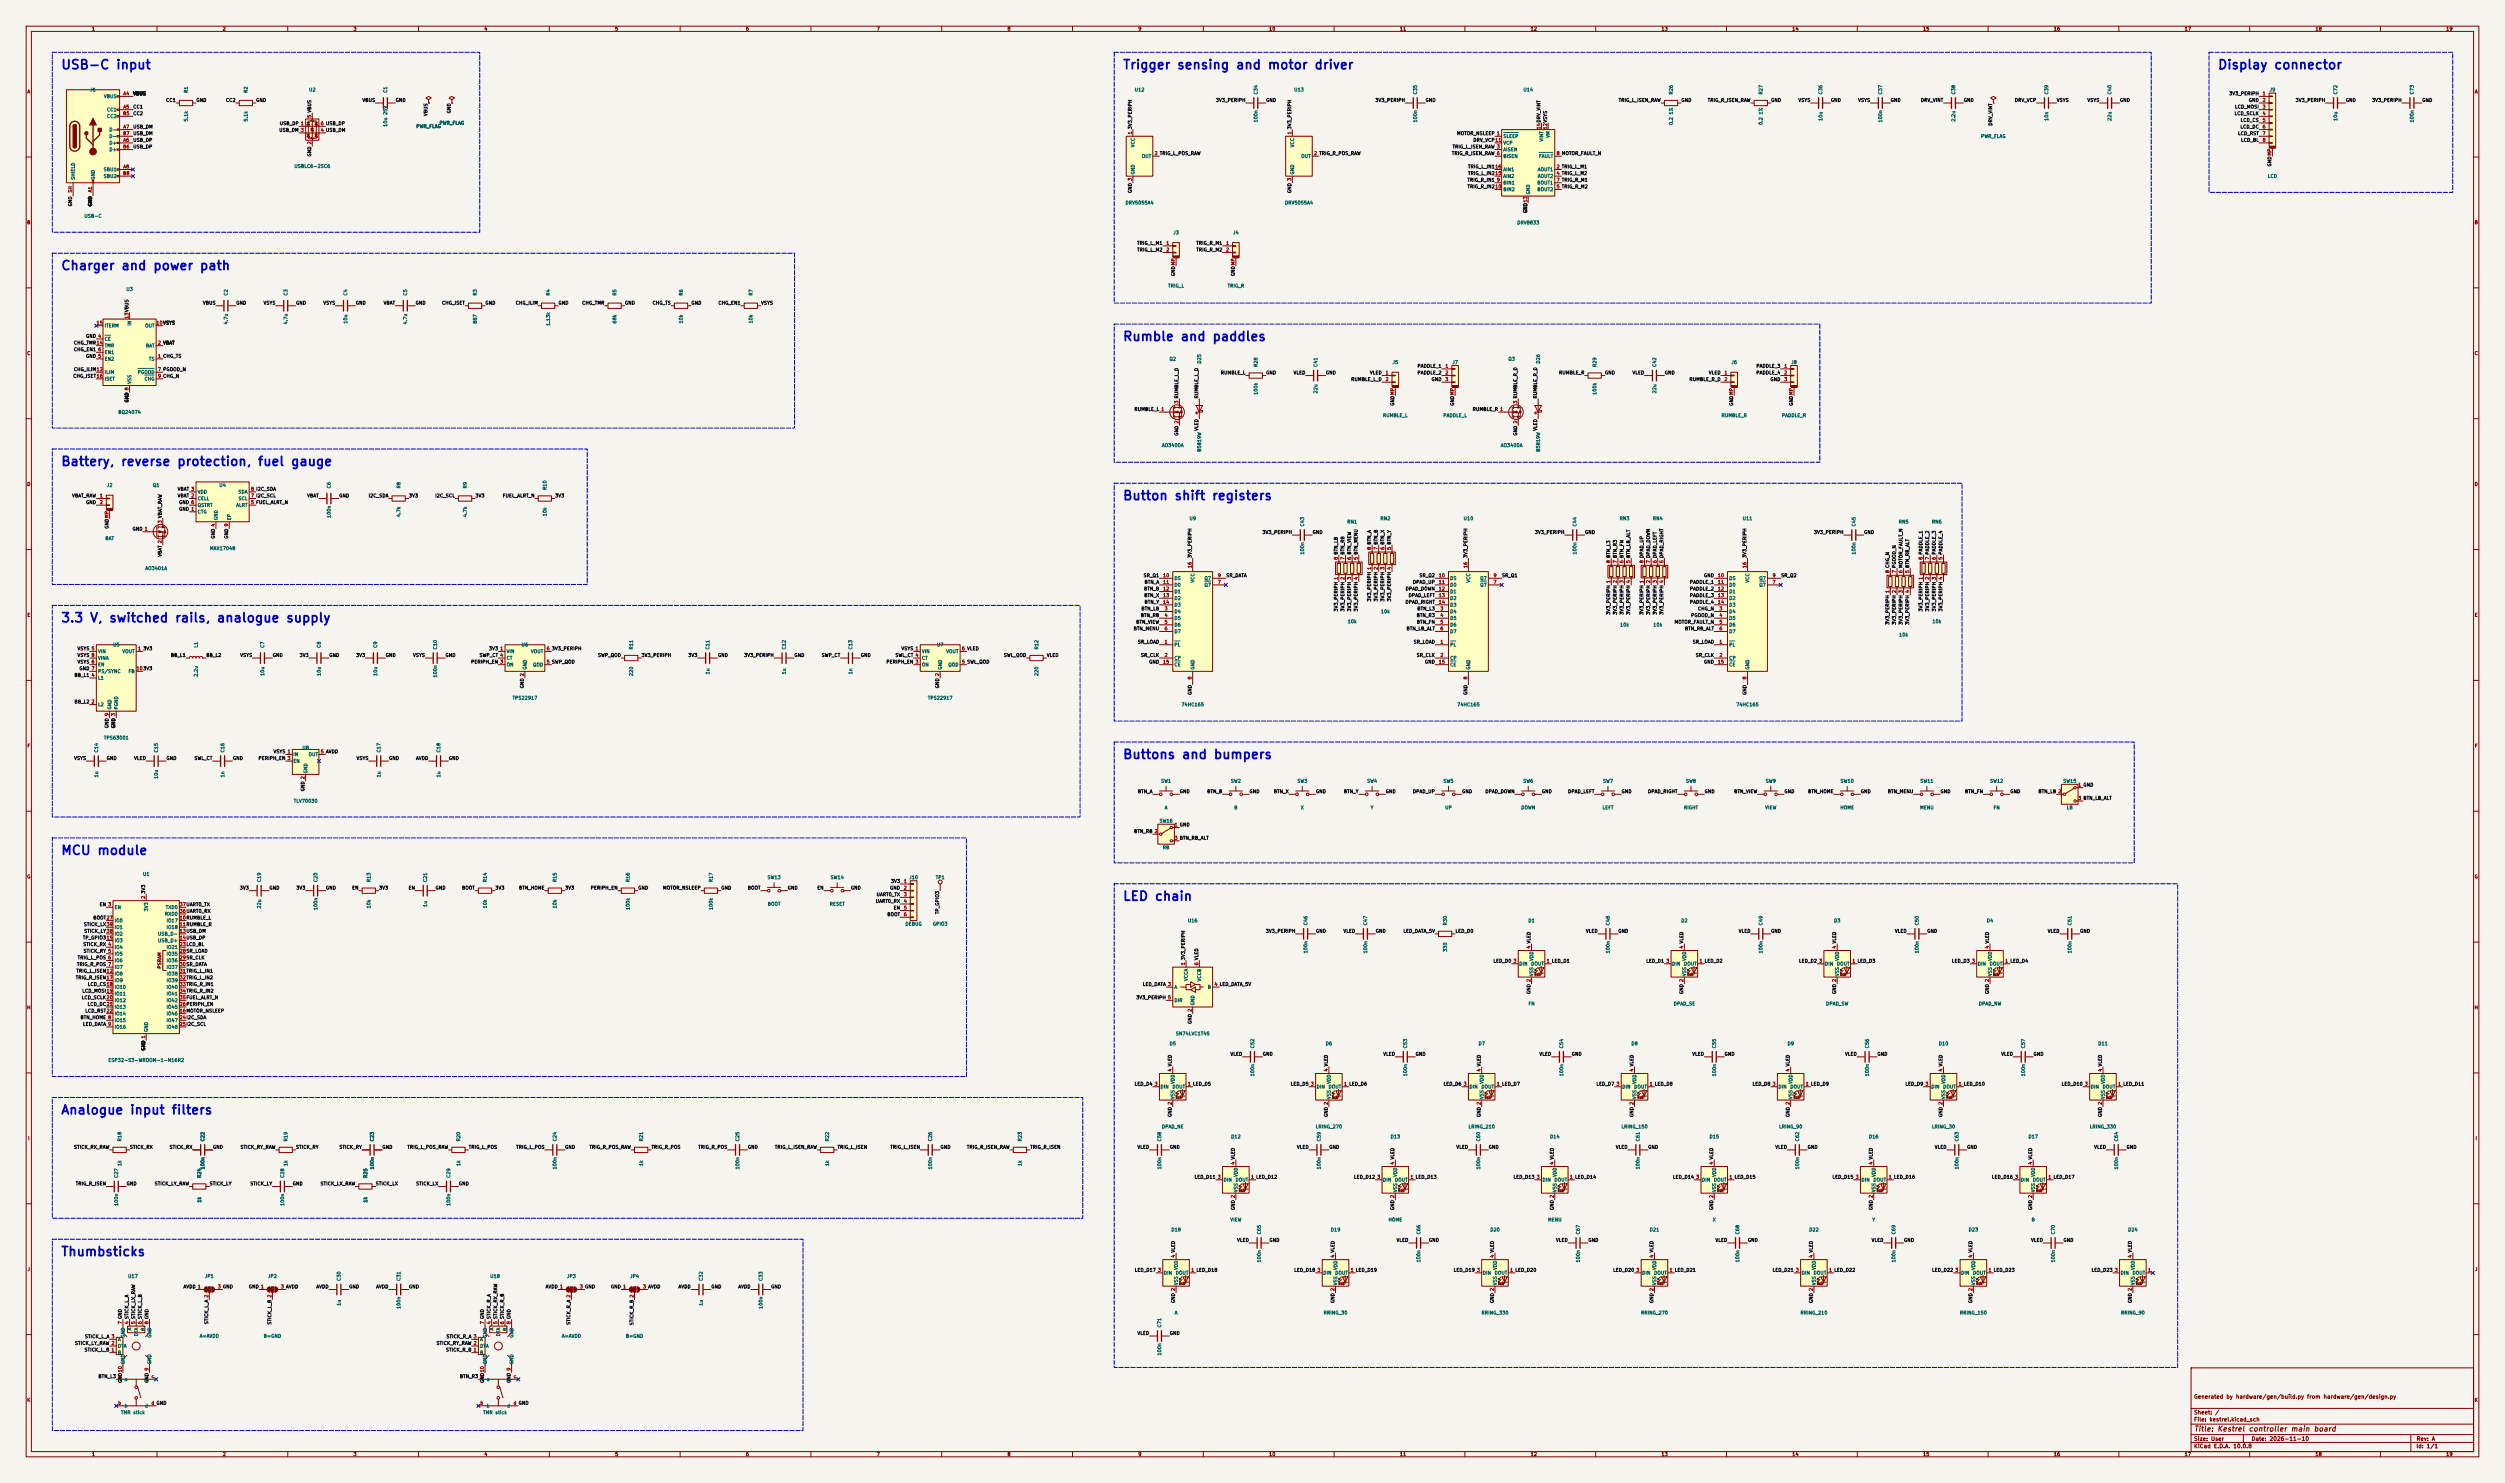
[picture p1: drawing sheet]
<svg xmlns="http://www.w3.org/2000/svg" width="958mm" height="567mm" viewBox="0 0 958 567" stroke-linecap="round" stroke-linejoin="round" font-family="sans-serif">
<defs><g id="words">
<g font-size="3.5" fill="#0000c2">
<text x="23.1" y="27.3">USB-C input</text>
<text x="429" y="27.3">Trigger sensing and motor driver</text>
<text x="847.6" y="27.3">Display connector</text>
<text x="23.1" y="104.1">Charger and power path</text>
<text x="429" y="131.2">Rumble and paddles</text>
<text x="23.1" y="178.9">Battery, reverse protection, fuel gauge</text>
<text x="429" y="192">Button shift registers</text>
<text x="23.1" y="238.7">3.3 V, switched rails, analogue supply</text>
<text x="429" y="290.9">Buttons and bumpers</text>
<text x="23.1" y="327.5">MCU module</text>
<text x="429" y="345.1">LED chain</text>
<text x="23.1" y="426.7">Analogue input filters</text>
<text x="23.1" y="480.9">Thumbsticks</text>
</g>
<text font-size="2" fill="#840000" x="838.6" y="547.5">Title: Kestrel controller main board</text>
<g font-size="1.5" fill="#840000">
<text x="838.6" y="534.8">Generated by hardware/gen/build.py from hardware/gen/design.py</text>
<text x="838.6" y="543.5">File: kestrel.kicad_sch</text>
<text x="838.6" y="540.8">Sheet: /</text>
<text x="838.6" y="550.9">Size: User</text>
<text x="860.6" y="550.9">Date: 2026-11-10</text>
<text x="923.6" y="550.9">Rev: A</text>
<text x="838.6" y="553.7">KiCad E.D.A. 10.0.8</text>
<text x="923.6" y="553.7">Id: 1/1</text>
</g>
<g font-size="1.3" fill="#840000">
<text x="35" y="12">1</text>
<text x="85" y="12">2</text>
<text x="135" y="12">3</text>
<text x="185" y="12">4</text>
<text x="235" y="12">5</text>
<text x="285" y="12">6</text>
<text x="335" y="12">7</text>
<text x="385" y="12">8</text>
<text x="435" y="12">9</text>
<text x="485" y="12">10</text>
<text x="535" y="12">11</text>
<text x="585" y="12">12</text>
<text x="635" y="12">13</text>
<text x="685" y="12">14</text>
<text x="735" y="12">15</text>
<text x="785" y="12">16</text>
<text x="835" y="12">17</text>
<text x="885" y="12">18</text>
<text x="935" y="12">19</text>
<text x="10.3" y="36">A</text>
<text x="945.9" y="36">A</text>
<text x="10.2" y="86">B</text>
<text x="945.8" y="86">B</text>
<text x="10.2" y="136">C</text>
<text x="945.8" y="136">C</text>
<text x="10.2" y="186">D</text>
<text x="945.8" y="186">D</text>
<text x="10.3" y="236">E</text>
<text x="945.9" y="236">E</text>
<text x="10.3" y="286">F</text>
<text x="945.9" y="286">F</text>
<text x="10.2" y="336">G</text>
<text x="945.8" y="336">G</text>
<text x="61.9" y="370.3" transform="rotate(-90 61.9 370.3)">PSRAM</text>
<text x="10.2" y="386">H</text>
<text x="945.8" y="386">H</text>
<text x="10.6" y="436">I</text>
<text x="946.2" y="436">I</text>
<text x="10.4" y="486">J</text>
<text x="946" y="486">J</text>
<text x="10.2" y="536">K</text>
<text x="945.8" y="536">K</text>
<text x="35" y="556.7">1</text>
<text x="85" y="556.7">2</text>
<text x="135" y="556.7">3</text>
<text x="185" y="556.7">4</text>
<text x="235" y="556.7">5</text>
<text x="285" y="556.7">6</text>
<text x="335" y="556.7">7</text>
<text x="385" y="556.7">8</text>
<text x="435" y="556.7">9</text>
<text x="485" y="556.7">10</text>
<text x="535" y="556.7">11</text>
<text x="585" y="556.7">12</text>
<text x="635" y="556.7">13</text>
<text x="685" y="556.7">14</text>
<text x="735" y="556.7">15</text>
<text x="785" y="556.7">16</text>
<text x="835" y="556.7">17</text>
<text x="885" y="556.7">18</text>
<text x="935" y="556.7">19</text>
</g>
<g font-size="1.3" fill="#006464">
<text x="34.3" y="35.3">J1</text>
<text x="72.1" y="35.7" transform="rotate(-90 72.1 35.7)">R1</text>
<text x="94.9" y="35.7" transform="rotate(-90 94.9 35.7)">R2</text>
<text x="118" y="35.3">U2</text>
<text x="148.3" y="35.7" transform="rotate(-90 148.3 35.7)">C1</text>
<text x="433.6" y="35.3">U12</text>
<text x="494.6" y="35.3">U13</text>
<text x="582.2" y="35.3">U14</text>
<text x="867.5" y="35.3">J9</text>
<text x="39.6" y="37.8">VBUS</text>
<text x="481" y="36.3" transform="rotate(-90 481 36.3)">C34</text>
<text x="542" y="36.3" transform="rotate(-90 542 36.3)">C35</text>
<text x="639.8" y="36.3" transform="rotate(-90 639.8 36.3)">R26</text>
<text x="674.1" y="36.3" transform="rotate(-90 674.1 36.3)">R27</text>
<text x="696.9" y="36.3" transform="rotate(-90 696.9 36.3)">C36</text>
<text x="719.8" y="36.3" transform="rotate(-90 719.8 36.3)">C37</text>
<text x="747.7" y="36.3" transform="rotate(-90 747.7 36.3)">C38</text>
<text x="783.3" y="36.3" transform="rotate(-90 783.3 36.3)">C39</text>
<text x="807.4" y="36.3" transform="rotate(-90 807.4 36.3)">C40</text>
<text x="893.8" y="36.3" transform="rotate(-90 893.8 36.3)">C72</text>
<text x="923" y="36.3" transform="rotate(-90 923 36.3)">C73</text>
<text x="40.7" y="42.9">CC1</text>
<text x="40.7" y="45.4">CC2</text>
<text x="72.1" y="46.6" transform="rotate(-90 72.1 46.6)">5.1k</text>
<text x="94.9" y="46.6" transform="rotate(-90 94.9 46.6)">5.1k</text>
<text x="167.9" y="48">PWR_FLAG</text>
<text x="481" y="47" transform="rotate(-90 481 47)">100n</text>
<text x="542" y="47" transform="rotate(-90 542 47)">100n</text>
<text x="639.8" y="47.9" transform="rotate(-90 639.8 47.9)">0.2 1%</text>
<text x="674.1" y="47.9" transform="rotate(-90 674.1 47.9)">0.2 1%</text>
<text x="696.9" y="46.4" transform="rotate(-90 696.9 46.4)">10u</text>
<text x="719.8" y="47" transform="rotate(-90 719.8 47)">100n</text>
<text x="747.7" y="46.7" transform="rotate(-90 747.7 46.7)">2.2u</text>
<text x="783.3" y="46.4" transform="rotate(-90 783.3 46.4)">10n</text>
<text x="807.4" y="46.4" transform="rotate(-90 807.4 46.4)">22u</text>
<text x="893.8" y="46.4" transform="rotate(-90 893.8 46.4)">10u</text>
<text x="923" y="47" transform="rotate(-90 923 47)">100n</text>
<text x="41.6" y="50.5">D-</text>
<text x="41.6" y="53">D-</text>
<text x="148.3" y="48.6" transform="rotate(-90 148.3 48.6)">10u 25V</text>
<text x="159" y="49.2">PWR_FLAG</text>
<text x="574.5" y="53">SLEEP</text>
<text x="592.8" y="52.8" transform="rotate(-90 592.8 52.8)">VM</text>
<text x="757.2" y="53">PWR_FLAG</text>
<text x="41.6" y="55.6">D+</text>
<text x="41.6" y="58.1">D+</text>
<text x="434" y="56.4" transform="rotate(-90 434 56.4)">VCC</text>
<text x="495" y="56.4" transform="rotate(-90 495 56.4)">VCC</text>
<text x="574.5" y="58.1">AISEN</text>
<text x="574.5" y="55.6">VCP</text>
<text x="590.2" y="54.3" transform="rotate(-90 590.2 54.3)">VINT</text>
<text x="39.5" y="65.7">SBU1</text>
<text x="112.4" y="64.5">USBLC6-2SC6</text>
<text x="436.3" y="60.7">OUT</text>
<text x="497.3" y="60.7">OUT</text>
<text x="574.5" y="60.7">BISEN</text>
<text x="574.5" y="65.7">AIN1</text>
<text x="587.7" y="65.7">AOUT1</text>
<text x="588.1" y="60.7">FAULT</text>
<text x="28.9" y="68.9" transform="rotate(-90 28.9 68.9)">SHIELD</text>
<text x="36.5" y="68.9" transform="rotate(-90 36.5 68.9)">GND</text>
<text x="39.5" y="68.3">SBU2</text>
<text x="434" y="66.8" transform="rotate(-90 434 66.8)">GND</text>
<text x="495" y="66.8" transform="rotate(-90 495 66.8)">GND</text>
<text x="574.5" y="70.8">BIN1</text>
<text x="574.5" y="68.3">AIN2</text>
<text x="587.5" y="70.8">BOUT1</text>
<text x="587.7" y="68.3">AOUT2</text>
<text x="866.8" y="68.3">LCD</text>
<text x="574.5" y="73.4">BIN2</text>
<text x="585.2" y="74.4" transform="rotate(-90 585.2 74.4)">GND</text>
<text x="587.5" y="73.4">BOUT2</text>
<text x="32.1" y="83.5">USB-C</text>
<text x="430.1" y="78.4">DRV5055A4</text>
<text x="491.1" y="78.4">DRV5055A4</text>
<text x="448.4" y="89.9">J3</text>
<text x="471.2" y="89.9">J4</text>
<text x="579.8" y="86.1">DRV8833</text>
<text x="48.1" y="111.5">U3</text>
<text x="87.3" y="113.1" transform="rotate(-90 87.3 113.1)">C2</text>
<text x="110.2" y="113.1" transform="rotate(-90 110.2 113.1)">C3</text>
<text x="133" y="113.1" transform="rotate(-90 133 113.1)">C4</text>
<text x="155.9" y="113.1" transform="rotate(-90 155.9 113.1)">C5</text>
<text x="182.6" y="113.1" transform="rotate(-90 182.6 113.1)">R3</text>
<text x="210.5" y="113.1" transform="rotate(-90 210.5 113.1)">R4</text>
<text x="235.9" y="113.1" transform="rotate(-90 235.9 113.1)">R5</text>
<text x="261.3" y="113.1" transform="rotate(-90 261.3 113.1)">R6</text>
<text x="288" y="113.1" transform="rotate(-90 288 113.1)">R7</text>
<text x="446.4" y="110.2">TRIG_L</text>
<text x="469.1" y="110.2">TRIG_R</text>
<text x="39.9" y="125.4">ITERM</text>
<text x="50.5" y="124.6" transform="rotate(-90 50.5 124.6)">IN</text>
<text x="55.3" y="125.4">OUT</text>
<text x="87.3" y="124.1" transform="rotate(-90 87.3 124.1)">4.7u</text>
<text x="110.2" y="124.1" transform="rotate(-90 110.2 124.1)">4.7u</text>
<text x="133" y="123.8" transform="rotate(-90 133 123.8)">10u</text>
<text x="155.9" y="124.1" transform="rotate(-90 155.9 124.1)">4.7u</text>
<text x="182.6" y="123.9" transform="rotate(-90 182.6 123.9)">887</text>
<text x="210.5" y="124.7" transform="rotate(-90 210.5 124.7)">1.13k</text>
<text x="235.9" y="123.8" transform="rotate(-90 235.9 123.8)">68k</text>
<text x="261.3" y="123.8" transform="rotate(-90 261.3 123.8)">10k</text>
<text x="288" y="123.8" transform="rotate(-90 288 123.8)">10k</text>
<text x="39.9" y="130.5">CE</text>
<text x="39.9" y="135.6">EN1</text>
<text x="39.9" y="133">TMR</text>
<text x="55.6" y="133">BAT</text>
<text x="39.9" y="138.1">EN2</text>
<text x="39.9" y="143.2">ILIM</text>
<text x="52.5" y="143.2">PGOOD</text>
<text x="56.8" y="138.1">TS</text>
<text x="446.9" y="138.1">Q2</text>
<text x="459.4" y="139.1" transform="rotate(-90 459.4 139.1)">D25</text>
<text x="481" y="140.4" transform="rotate(-90 481 140.4)">R28</text>
<text x="503.9" y="140.4" transform="rotate(-90 503.9 140.4)">C41</text>
<text x="532.2" y="139.4">J5</text>
<text x="555" y="139.4">J7</text>
<text x="576.5" y="138.1">Q3</text>
<text x="589" y="139.1" transform="rotate(-90 589 139.1)">D26</text>
<text x="610.6" y="140.4" transform="rotate(-90 610.6 140.4)">R29</text>
<text x="633.4" y="140.4" transform="rotate(-90 633.4 140.4)">C42</text>
<text x="661.7" y="139.4">J6</text>
<text x="684.6" y="139.4">J8</text>
<text x="39.9" y="145.7">ISET</text>
<text x="50.5" y="146.8" transform="rotate(-90 50.5 146.8)">VSS</text>
<text x="55.1" y="145.7">CHG</text>
<text x="481" y="151" transform="rotate(-90 481 151)">100k</text>
<text x="503.9" y="150.5" transform="rotate(-90 503.9 150.5)">22u</text>
<text x="610.6" y="151" transform="rotate(-90 610.6 151)">100k</text>
<text x="633.4" y="150.5" transform="rotate(-90 633.4 150.5)">22u</text>
<text x="45.1" y="158.4">BQ24074</text>
<text x="528.5" y="159.7">RUMBLE_L</text>
<text x="551.6" y="159.7">PADDLE_L</text>
<text x="657.9" y="159.7">RUMBLE_R</text>
<text x="681" y="159.7">PADDLE_R</text>
<text x="444" y="171.1">AO3400A</text>
<text x="459.4" y="172.8" transform="rotate(-90 459.4 172.8)">B5819W</text>
<text x="573.6" y="171.1">AO3400A</text>
<text x="589" y="172.8" transform="rotate(-90 589 172.8)">B5819W</text>
<text x="40.7" y="186.4">J2</text>
<text x="58.3" y="186.4">Q1</text>
<text x="75.4" y="191.5">CELL</text>
<text x="75.4" y="188.9">VDD</text>
<text x="83.7" y="186.4">U4</text>
<text x="90.9" y="188.9">SDA</text>
<text x="91" y="191.5">SCL</text>
<text x="126.7" y="186.8" transform="rotate(-90 126.7 186.8)">C6</text>
<text x="153.4" y="186.8" transform="rotate(-90 153.4 186.8)">R8</text>
<text x="178.8" y="186.8" transform="rotate(-90 178.8 186.8)">R9</text>
<text x="209.2" y="187.4" transform="rotate(-90 209.2 187.4)">R10</text>
<text x="75.4" y="196.5">CTG</text>
<text x="75.4" y="194">QSTRT</text>
<text x="90.2" y="194">ALRT</text>
<text x="153.4" y="197.7" transform="rotate(-90 153.4 197.7)">4.7k</text>
<text x="178.8" y="197.7" transform="rotate(-90 178.8 197.7)">4.7k</text>
<text x="209.2" y="197.4" transform="rotate(-90 209.2 197.4)">10k</text>
<text x="83.5" y="198.9" transform="rotate(-90 83.5 198.9)">GND</text>
<text x="88.6" y="198.9" transform="rotate(-90 88.6 198.9)">EP</text>
<text x="126.7" y="198.1" transform="rotate(-90 126.7 198.1)">100n</text>
<text x="454.5" y="199.1">U9</text>
<text x="498.8" y="201.4" transform="rotate(-90 498.8 201.4)">C43</text>
<text x="514.9" y="200.4">RN1</text>
<text x="527.6" y="199.1">RN2</text>
<text x="559.3" y="199.1">U10</text>
<text x="602.9" y="201.4" transform="rotate(-90 602.9 201.4)">C44</text>
<text x="619" y="199.1">RN3</text>
<text x="631.7" y="199.1">RN4</text>
<text x="666" y="199.1">U11</text>
<text x="709.6" y="201.4" transform="rotate(-90 709.6 201.4)">C45</text>
<text x="725.7" y="200.4">RN5</text>
<text x="738.4" y="200.4">RN6</text>
<text x="40.1" y="206.7">BAT</text>
<text x="80.1" y="210.5">MAX17048</text>
<text x="498.8" y="212.1" transform="rotate(-90 498.8 212.1)">100n</text>
<text x="602.9" y="212.1" transform="rotate(-90 602.9 212.1)">100n</text>
<text x="709.6" y="212.1" transform="rotate(-90 709.6 212.1)">100n</text>
<text x="55.4" y="218.1">AO3401A</text>
<text x="448.8" y="221.9">DS</text>
<text x="460.3" y="221.9">Q7</text>
<text x="554.2" y="221.9">DS</text>
<text x="565.7" y="221.9">Q7</text>
<text x="660.9" y="221.9">DS</text>
<text x="672.4" y="221.9">Q7</text>
<text x="448.8" y="224.5">D0</text>
<text x="448.8" y="227">D1</text>
<text x="456.9" y="222.8" transform="rotate(-90 456.9 222.8)">VCC</text>
<text x="460.3" y="224.5">Q7</text>
<text x="554.2" y="224.5">D0</text>
<text x="554.2" y="227">D1</text>
<text x="562.3" y="222.8" transform="rotate(-90 562.3 222.8)">VCC</text>
<text x="565.7" y="224.5">Q7</text>
<text x="660.9" y="224.5">D0</text>
<text x="660.9" y="227">D1</text>
<text x="669" y="222.8" transform="rotate(-90 669 222.8)">VCC</text>
<text x="672.4" y="224.5">Q7</text>
<text x="448.8" y="229.6">D2</text>
<text x="448.8" y="232.1">D3</text>
<text x="554.2" y="229.6">D2</text>
<text x="554.2" y="232.1">D3</text>
<text x="660.9" y="229.6">D2</text>
<text x="660.9" y="232.1">D3</text>
<text x="448.8" y="234.6">D4</text>
<text x="448.8" y="237.2">D5</text>
<text x="448.8" y="239.7">D6</text>
<text x="515" y="238.5">10k</text>
<text x="527.7" y="234.6">10k</text>
<text x="554.2" y="234.6">D4</text>
<text x="554.2" y="237.2">D5</text>
<text x="554.2" y="239.7">D6</text>
<text x="619.2" y="239.7">10k</text>
<text x="631.9" y="239.7">10k</text>
<text x="660.9" y="234.6">D4</text>
<text x="660.9" y="237.2">D5</text>
<text x="660.9" y="239.7">D6</text>
<text x="738.6" y="238.5">10k</text>
<text x="448.8" y="242.3">D7</text>
<text x="554.2" y="242.3">D7</text>
<text x="660.9" y="242.3">D7</text>
<text x="725.9" y="243.5">10k</text>
<text x="37.3" y="249.9">VIN</text>
<text x="43.1" y="247.3">U5</text>
<text x="46.6" y="249.9">VOUT</text>
<text x="75.9" y="247.6" transform="rotate(-90 75.9 247.6)">L1</text>
<text x="101.3" y="247.7" transform="rotate(-90 101.3 247.7)">C7</text>
<text x="122.9" y="247.7" transform="rotate(-90 122.9 247.7)">C8</text>
<text x="144.5" y="247.7" transform="rotate(-90 144.5 247.7)">C9</text>
<text x="167.3" y="248.4" transform="rotate(-90 167.3 248.4)">C10</text>
<text x="193.5" y="249.9">VIN</text>
<text x="199.3" y="247.3">U6</text>
<text x="202.8" y="249.9">VOUT</text>
<text x="242.3" y="248.4" transform="rotate(-90 242.3 248.4)">R11</text>
<text x="271.5" y="248.4" transform="rotate(-90 271.5 248.4)">C11</text>
<text x="300.7" y="248.4" transform="rotate(-90 300.7 248.4)">C12</text>
<text x="326.1" y="248.4" transform="rotate(-90 326.1 248.4)">C13</text>
<text x="352.3" y="249.9">VIN</text>
<text x="358" y="247.3">U7</text>
<text x="361.6" y="249.9">VOUT</text>
<text x="397.2" y="248.4" transform="rotate(-90 397.2 248.4)">R12</text>
<text x="448.8" y="247.3">PL</text>
<text x="554.2" y="247.3">PL</text>
<text x="660.9" y="247.3">PL</text>
<text x="37.3" y="255">EN</text>
<text x="37.3" y="257.5">PS/SYNC</text>
<text x="37.3" y="252.4">VINA</text>
<text x="49" y="257.5">FB</text>
<text x="193.5" y="255">ON</text>
<text x="193.5" y="252.4">CT</text>
<text x="201.6" y="256.1" transform="rotate(-90 201.6 256.1)">GND</text>
<text x="203.6" y="255">QOD</text>
<text x="271.5" y="257.8" transform="rotate(-90 271.5 257.8)">1u</text>
<text x="300.7" y="257.8" transform="rotate(-90 300.7 257.8)">1u</text>
<text x="326.1" y="257.8" transform="rotate(-90 326.1 257.8)">1n</text>
<text x="352.3" y="255">ON</text>
<text x="352.3" y="252.4">CT</text>
<text x="360.4" y="256.1" transform="rotate(-90 360.4 256.1)">GND</text>
<text x="362.4" y="255">QOD</text>
<text x="448.8" y="252.4">CP</text>
<text x="448.8" y="255">CE</text>
<text x="456.9" y="256.1" transform="rotate(-90 456.9 256.1)">GND</text>
<text x="554.2" y="252.4">CP</text>
<text x="554.2" y="255">CE</text>
<text x="562.3" y="256.1" transform="rotate(-90 562.3 256.1)">GND</text>
<text x="660.9" y="252.4">CP</text>
<text x="660.9" y="255">CE</text>
<text x="669" y="256.1" transform="rotate(-90 669 256.1)">GND</text>
<text x="37.3" y="260">L1</text>
<text x="75.9" y="258.8" transform="rotate(-90 75.9 258.8)">2.2u</text>
<text x="101.3" y="258.5" transform="rotate(-90 101.3 258.5)">10u</text>
<text x="122.9" y="258.5" transform="rotate(-90 122.9 258.5)">10u</text>
<text x="144.5" y="258.5" transform="rotate(-90 144.5 258.5)">10u</text>
<text x="167.3" y="259.1" transform="rotate(-90 167.3 259.1)">100n</text>
<text x="242.3" y="258.5" transform="rotate(-90 242.3 258.5)">220</text>
<text x="397.2" y="258.5" transform="rotate(-90 397.2 258.5)">220</text>
<text x="195.8" y="267.7">TPS22917</text>
<text x="354.5" y="267.7">TPS22917</text>
<text x="37.3" y="270.2">L2</text>
<text x="42.9" y="271.3" transform="rotate(-90 42.9 271.3)">GND</text>
<text x="45.4" y="271.3" transform="rotate(-90 45.4 271.3)">PGND</text>
<text x="451.5" y="270.2">74HC165</text>
<text x="556.9" y="270.2">74HC165</text>
<text x="663.6" y="270.2">74HC165</text>
<text x="37.8" y="287.7" transform="rotate(-90 37.8 287.7)">C14</text>
<text x="39.6" y="282.9">TPS63001</text>
<text x="60.7" y="287.7" transform="rotate(-90 60.7 287.7)">C15</text>
<text x="86.1" y="287.7" transform="rotate(-90 86.1 287.7)">C16</text>
<text x="115.4" y="286.7">U8</text>
<text x="145.7" y="287.7" transform="rotate(-90 145.7 287.7)">C17</text>
<text x="168.6" y="287.7" transform="rotate(-90 168.6 287.7)">C18</text>
<text x="112" y="289.3">IN</text>
<text x="112" y="291.8">EN</text>
<text x="117.8" y="289.3">OUT</text>
<text x="37.8" y="297.2" transform="rotate(-90 37.8 297.2)">1u</text>
<text x="60.7" y="297.8" transform="rotate(-90 60.7 297.8)">10u</text>
<text x="86.1" y="297.2" transform="rotate(-90 86.1 297.2)">1n</text>
<text x="117.8" y="295.7" transform="rotate(-90 117.8 295.7)">GND</text>
<text x="145.7" y="297.2" transform="rotate(-90 145.7 297.2)">1u</text>
<text x="168.6" y="297.2" transform="rotate(-90 168.6 297.2)">1u</text>
<text x="443.7" y="299.4">SW1</text>
<text x="470.4" y="299.4">SW2</text>
<text x="495.8" y="299.4">SW3</text>
<text x="522.4" y="299.4">SW4</text>
<text x="551.7" y="299.4">SW5</text>
<text x="582.1" y="299.4">SW6</text>
<text x="612.6" y="299.4">SW7</text>
<text x="644.4" y="299.4">SW8</text>
<text x="674.8" y="299.4">SW9</text>
<text x="703.5" y="299.4">SW10</text>
<text x="733.9" y="299.4">SW11</text>
<text x="760.6" y="299.4">SW12</text>
<text x="788.5" y="299.4">SW15</text>
<text x="112.1" y="307">TLV70030</text>
<text x="445.1" y="309.6">A</text>
<text x="471.7" y="309.6">B</text>
<text x="497.1" y="309.6">X</text>
<text x="523.8" y="309.6">Y</text>
<text x="552.3" y="309.6">UP</text>
<text x="581.4" y="309.6">DOWN</text>
<text x="612.4" y="309.6">LEFT</text>
<text x="643.6" y="309.6">RIGHT</text>
<text x="674.6" y="309.6">VIEW</text>
<text x="703.4" y="309.6">HOME</text>
<text x="733.8" y="309.6">MENU</text>
<text x="761.9" y="309.6">FN</text>
<text x="789.9" y="309.6">LB</text>
<text x="443.1" y="314.7">SW16</text>
<text x="444.4" y="324.8">RB</text>
<text x="54.5" y="335">U1</text>
<text x="100" y="337.3" transform="rotate(-90 100 337.3)">C19</text>
<text x="121.6" y="337.3" transform="rotate(-90 121.6 337.3)">C20</text>
<text x="141.9" y="337.3" transform="rotate(-90 141.9 337.3)">R13</text>
<text x="163.5" y="337.3" transform="rotate(-90 163.5 337.3)">C21</text>
<text x="186.4" y="337.3" transform="rotate(-90 186.4 337.3)">R14</text>
<text x="213.1" y="337.3" transform="rotate(-90 213.1 337.3)">R15</text>
<text x="241" y="337.3" transform="rotate(-90 241 337.3)">R16</text>
<text x="272.7" y="337.3" transform="rotate(-90 272.7 337.3)">R17</text>
<text x="293.2" y="336.2">SW13</text>
<text x="317.4" y="336.2">SW14</text>
<text x="347.4" y="336.2">J10</text>
<text x="357.6" y="336.2">TP1</text>
<text x="43.7" y="347.7">EN</text>
<text x="63.2" y="347.7">TXD0</text>
<text x="100" y="347.4" transform="rotate(-90 100 347.4)">22u</text>
<text x="121.6" y="348" transform="rotate(-90 121.6 348)">100n</text>
<text x="141.9" y="347.3" transform="rotate(-90 141.9 347.3)">10k</text>
<text x="163.5" y="346.7" transform="rotate(-90 163.5 346.7)">1u</text>
<text x="186.4" y="347.3" transform="rotate(-90 186.4 347.3)">10k</text>
<text x="213.1" y="347.3" transform="rotate(-90 213.1 347.3)">10k</text>
<text x="241" y="347.9" transform="rotate(-90 241 347.9)">100k</text>
<text x="272.7" y="347.9" transform="rotate(-90 272.7 347.9)">100k</text>
<text x="293.3" y="346.4">BOOT</text>
<text x="317" y="346.4">RESET</text>
<text x="43.7" y="352.8">IO0</text>
<text x="56.8" y="348.4" transform="rotate(-90 56.8 348.4)">3V3</text>
<text x="62.9" y="350.2">RXD0</text>
<text x="63.5" y="352.8">IO17</text>
<text x="453.9" y="352.8">U16</text>
<text x="500.1" y="353.8" transform="rotate(-90 500.1 353.8)">C46</text>
<text x="522.9" y="353.8" transform="rotate(-90 522.9 353.8)">C47</text>
<text x="553.4" y="353.8" transform="rotate(-90 553.4 353.8)">R30</text>
<text x="584.1" y="352.8">D1</text>
<text x="615.6" y="353.8" transform="rotate(-90 615.6 353.8)">C48</text>
<text x="642.5" y="352.8">D2</text>
<text x="674.1" y="353.8" transform="rotate(-90 674.1 353.8)">C49</text>
<text x="700.9" y="352.8">D3</text>
<text x="733.8" y="353.8" transform="rotate(-90 733.8 353.8)">C50</text>
<text x="759.4" y="352.8">D4</text>
<text x="792.2" y="353.8" transform="rotate(-90 792.2 353.8)">C51</text>
<text x="43.7" y="357.8">IO2</text>
<text x="43.7" y="355.3">IO1</text>
<text x="60.2" y="357.8">USB_D-</text>
<text x="63.5" y="355.3">IO18</text>
<text x="346" y="354">DEBUG</text>
<text x="356.4" y="354">GPIO3</text>
<text x="43.7" y="362.9">IO4</text>
<text x="43.7" y="365.5">IO5</text>
<text x="43.7" y="360.4">IO3</text>
<text x="60.2" y="360.4">USB_D+</text>
<text x="63.5" y="362.9">IO21</text>
<text x="63.5" y="365.5">IO35</text>
<text x="500.1" y="364.5" transform="rotate(-90 500.1 364.5)">100n</text>
<text x="522.9" y="364.5" transform="rotate(-90 522.9 364.5)">100n</text>
<text x="553.4" y="363.9" transform="rotate(-90 553.4 363.9)">330</text>
<text x="615.6" y="364.5" transform="rotate(-90 615.6 364.5)">100n</text>
<text x="674.1" y="364.5" transform="rotate(-90 674.1 364.5)">100n</text>
<text x="733.8" y="364.5" transform="rotate(-90 733.8 364.5)">100n</text>
<text x="792.2" y="364.5" transform="rotate(-90 792.2 364.5)">100n</text>
<text x="43.7" y="368">IO6</text>
<text x="43.7" y="370.5">IO7</text>
<text x="63.5" y="368">IO36</text>
<text x="63.5" y="370.5">IO37</text>
<text x="580.6" y="369.3">DIN</text>
<text x="585.2" y="369.3">DOUT</text>
<text x="586.4" y="367.3" transform="rotate(-90 586.4 367.3)">VDD</text>
<text x="639" y="369.3">DIN</text>
<text x="643.6" y="369.3">DOUT</text>
<text x="644.9" y="367.3" transform="rotate(-90 644.9 367.3)">VDD</text>
<text x="697.5" y="369.3">DIN</text>
<text x="702" y="369.3">DOUT</text>
<text x="703.3" y="367.3" transform="rotate(-90 703.3 367.3)">VDD</text>
<text x="755.9" y="369.3">DIN</text>
<text x="760.4" y="369.3">DOUT</text>
<text x="761.7" y="367.3" transform="rotate(-90 761.7 367.3)">VDD</text>
<text x="43.7" y="373.1">IO8</text>
<text x="43.7" y="375.6">IO9</text>
<text x="63.5" y="373.1">IO38</text>
<text x="63.5" y="375.6">IO39</text>
<text x="454.4" y="375" transform="rotate(-90 454.4 375)">VCCA</text>
<text x="459.4" y="375.2" transform="rotate(-90 459.4 375.2)">VCCB</text>
<text x="586.4" y="373.2" transform="rotate(-90 586.4 373.2)">VSS</text>
<text x="644.9" y="373.2" transform="rotate(-90 644.9 373.2)">VSS</text>
<text x="703.3" y="373.2" transform="rotate(-90 703.3 373.2)">VSS</text>
<text x="761.7" y="373.2" transform="rotate(-90 761.7 373.2)">VSS</text>
<text x="43.7" y="378.2">IO10</text>
<text x="43.7" y="380.7">IO11</text>
<text x="43.7" y="383.2">IO12</text>
<text x="63.5" y="378.2">IO40</text>
<text x="63.5" y="380.7">IO41</text>
<text x="63.5" y="383.2">IO42</text>
<text x="448.8" y="378.2">A</text>
<text x="448.8" y="383.2">DIR</text>
<text x="461.5" y="378.2">B</text>
<text x="43.7" y="385.8">IO13</text>
<text x="43.7" y="388.3">IO14</text>
<text x="63.5" y="388.3">IO46</text>
<text x="63.5" y="385.8">IO45</text>
<text x="456.9" y="384.3" transform="rotate(-90 456.9 384.3)">GND</text>
<text x="584.1" y="384.5">FN</text>
<text x="639.7" y="384.5">DPAD_SE</text>
<text x="697.9" y="384.5">DPAD_SW</text>
<text x="756.3" y="384.5">DPAD_NW</text>
<text x="43.7" y="390.9">IO15</text>
<text x="43.7" y="393.4">IO16</text>
<text x="56.8" y="394.5" transform="rotate(-90 56.8 394.5)">GND</text>
<text x="63.5" y="390.9">IO47</text>
<text x="63.5" y="393.4">IO48</text>
<text x="449.3" y="395.9">SN74LVC1T45</text>
<text x="446.9" y="399.7">D5</text>
<text x="479.8" y="400.8" transform="rotate(-90 479.8 400.8)">C52</text>
<text x="506.6" y="399.7">D6</text>
<text x="538.2" y="400.8" transform="rotate(-90 538.2 400.8)">C53</text>
<text x="565.1" y="399.7">D7</text>
<text x="597.9" y="400.8" transform="rotate(-90 597.9 400.8)">C54</text>
<text x="623.5" y="399.7">D8</text>
<text x="656.3" y="400.8" transform="rotate(-90 656.3 400.8)">C55</text>
<text x="683.2" y="399.7">D9</text>
<text x="714.7" y="400.8" transform="rotate(-90 714.7 400.8)">C56</text>
<text x="741" y="399.7">D10</text>
<text x="774.4" y="400.8" transform="rotate(-90 774.4 400.8)">C57</text>
<text x="801.9" y="399.7">D11</text>
<text x="41.2" y="406.1">ESP32-S3-WROOM-1-N16R2</text>
<text x="479.8" y="411.5" transform="rotate(-90 479.8 411.5)">100n</text>
<text x="538.2" y="411.5" transform="rotate(-90 538.2 411.5)">100n</text>
<text x="597.9" y="411.5" transform="rotate(-90 597.9 411.5)">100n</text>
<text x="656.3" y="411.5" transform="rotate(-90 656.3 411.5)">100n</text>
<text x="714.7" y="411.5" transform="rotate(-90 714.7 411.5)">100n</text>
<text x="774.4" y="411.5" transform="rotate(-90 774.4 411.5)">100n</text>
<text x="443.5" y="416.3">DIN</text>
<text x="448" y="416.3">DOUT</text>
<text x="449.3" y="414.3" transform="rotate(-90 449.3 414.3)">VDD</text>
<text x="503.1" y="416.3">DIN</text>
<text x="507.7" y="416.3">DOUT</text>
<text x="509" y="414.3" transform="rotate(-90 509 414.3)">VDD</text>
<text x="561.6" y="416.3">DIN</text>
<text x="566.1" y="416.3">DOUT</text>
<text x="567.4" y="414.3" transform="rotate(-90 567.4 414.3)">VDD</text>
<text x="620" y="416.3">DIN</text>
<text x="624.5" y="416.3">DOUT</text>
<text x="625.8" y="414.3" transform="rotate(-90 625.8 414.3)">VDD</text>
<text x="679.7" y="416.3">DIN</text>
<text x="684.2" y="416.3">DOUT</text>
<text x="685.5" y="414.3" transform="rotate(-90 685.5 414.3)">VDD</text>
<text x="738.1" y="416.3">DIN</text>
<text x="742.7" y="416.3">DOUT</text>
<text x="743.9" y="414.3" transform="rotate(-90 743.9 414.3)">VDD</text>
<text x="799.1" y="416.3">DIN</text>
<text x="803.6" y="416.3">DOUT</text>
<text x="804.9" y="414.3" transform="rotate(-90 804.9 414.3)">VDD</text>
<text x="449.3" y="420.1" transform="rotate(-90 449.3 420.1)">VSS</text>
<text x="509" y="420.1" transform="rotate(-90 509 420.1)">VSS</text>
<text x="567.4" y="420.1" transform="rotate(-90 567.4 420.1)">VSS</text>
<text x="625.8" y="420.1" transform="rotate(-90 625.8 420.1)">VSS</text>
<text x="685.5" y="420.1" transform="rotate(-90 685.5 420.1)">VSS</text>
<text x="743.9" y="420.1" transform="rotate(-90 743.9 420.1)">VSS</text>
<text x="804.9" y="420.1" transform="rotate(-90 804.9 420.1)">VSS</text>
<text x="444" y="431.5">DPAD_NE</text>
<text x="502.8" y="431.5">LRING_270</text>
<text x="561.2" y="431.5">LRING_210</text>
<text x="619.7" y="431.5">LRING_150</text>
<text x="680" y="431.5">LRING_90</text>
<text x="738.4" y="431.5">LRING_30</text>
<text x="798.7" y="431.5">LRING_330</text>
<text x="46.7" y="436.3" transform="rotate(-90 46.7 436.3)">R18</text>
<text x="78.4" y="436.3" transform="rotate(-90 78.4 436.3)">C22</text>
<text x="110.2" y="436.3" transform="rotate(-90 110.2 436.3)">R19</text>
<text x="143.2" y="436.3" transform="rotate(-90 143.2 436.3)">C23</text>
<text x="176.2" y="436.3" transform="rotate(-90 176.2 436.3)">R20</text>
<text x="213.1" y="436.3" transform="rotate(-90 213.1 436.3)">C24</text>
<text x="246.1" y="436.3" transform="rotate(-90 246.1 436.3)">R21</text>
<text x="282.9" y="436.3" transform="rotate(-90 282.9 436.3)">C25</text>
<text x="317.2" y="436.3" transform="rotate(-90 317.2 436.3)">R22</text>
<text x="356.6" y="436.3" transform="rotate(-90 356.6 436.3)">C26</text>
<text x="390.9" y="436.3" transform="rotate(-90 390.9 436.3)">R23</text>
<text x="444.2" y="436.3" transform="rotate(-90 444.2 436.3)">C58</text>
<text x="470.5" y="435.3">D12</text>
<text x="505.2" y="436.3" transform="rotate(-90 505.2 436.3)">C59</text>
<text x="531.4" y="435.3">D13</text>
<text x="566.1" y="436.3" transform="rotate(-90 566.1 436.3)">C60</text>
<text x="592.4" y="435.3">D14</text>
<text x="627.1" y="436.3" transform="rotate(-90 627.1 436.3)">C61</text>
<text x="653.3" y="435.3">D15</text>
<text x="688" y="436.3" transform="rotate(-90 688 436.3)">C62</text>
<text x="714.3" y="435.3">D16</text>
<text x="749" y="436.3" transform="rotate(-90 749 436.3)">C63</text>
<text x="775.3" y="435.3">D17</text>
<text x="810" y="436.3" transform="rotate(-90 810 436.3)">C64</text>
<text x="46.7" y="445.7" transform="rotate(-90 46.7 445.7)">1k</text>
<text x="78.4" y="447" transform="rotate(-90 78.4 447)">100n</text>
<text x="110.2" y="445.7" transform="rotate(-90 110.2 445.7)">1k</text>
<text x="143.2" y="447" transform="rotate(-90 143.2 447)">100n</text>
<text x="176.2" y="445.7" transform="rotate(-90 176.2 445.7)">1k</text>
<text x="213.1" y="447" transform="rotate(-90 213.1 447)">100n</text>
<text x="246.1" y="445.7" transform="rotate(-90 246.1 445.7)">1k</text>
<text x="282.9" y="447" transform="rotate(-90 282.9 447)">100n</text>
<text x="317.2" y="445.7" transform="rotate(-90 317.2 445.7)">1k</text>
<text x="356.6" y="447" transform="rotate(-90 356.6 447)">100n</text>
<text x="390.9" y="445.7" transform="rotate(-90 390.9 445.7)">1k</text>
<text x="444.2" y="447" transform="rotate(-90 444.2 447)">100n</text>
<text x="473.4" y="449.9" transform="rotate(-90 473.4 449.9)">VDD</text>
<text x="505.2" y="447" transform="rotate(-90 505.2 447)">100n</text>
<text x="534.4" y="449.9" transform="rotate(-90 534.4 449.9)">VDD</text>
<text x="566.1" y="447" transform="rotate(-90 566.1 447)">100n</text>
<text x="595.3" y="449.9" transform="rotate(-90 595.3 449.9)">VDD</text>
<text x="627.1" y="447" transform="rotate(-90 627.1 447)">100n</text>
<text x="656.3" y="449.9" transform="rotate(-90 656.3 449.9)">VDD</text>
<text x="688" y="447" transform="rotate(-90 688 447)">100n</text>
<text x="717.2" y="449.9" transform="rotate(-90 717.2 449.9)">VDD</text>
<text x="749" y="447" transform="rotate(-90 749 447)">100n</text>
<text x="778.2" y="449.9" transform="rotate(-90 778.2 449.9)">VDD</text>
<text x="810" y="447" transform="rotate(-90 810 447)">100n</text>
<text x="45.4" y="450.3" transform="rotate(-90 45.4 450.3)">C27</text>
<text x="77.2" y="450.3" transform="rotate(-90 77.2 450.3)">R24</text>
<text x="108.9" y="450.3" transform="rotate(-90 108.9 450.3)">C28</text>
<text x="140.7" y="450.3" transform="rotate(-90 140.7 450.3)">R25</text>
<text x="172.4" y="450.3" transform="rotate(-90 172.4 450.3)">C29</text>
<text x="467.6" y="451.8">DIN</text>
<text x="472.1" y="451.8">DOUT</text>
<text x="473.4" y="455.7" transform="rotate(-90 473.4 455.7)">VSS</text>
<text x="528.5" y="451.8">DIN</text>
<text x="533.1" y="451.8">DOUT</text>
<text x="534.4" y="455.7" transform="rotate(-90 534.4 455.7)">VSS</text>
<text x="589.5" y="451.8">DIN</text>
<text x="594.1" y="451.8">DOUT</text>
<text x="595.3" y="455.7" transform="rotate(-90 595.3 455.7)">VSS</text>
<text x="650.5" y="451.8">DIN</text>
<text x="655" y="451.8">DOUT</text>
<text x="656.3" y="455.7" transform="rotate(-90 656.3 455.7)">VSS</text>
<text x="711.4" y="451.8">DIN</text>
<text x="716" y="451.8">DOUT</text>
<text x="717.2" y="455.7" transform="rotate(-90 717.2 455.7)">VSS</text>
<text x="772.4" y="451.8">DIN</text>
<text x="776.9" y="451.8">DOUT</text>
<text x="778.2" y="455.7" transform="rotate(-90 778.2 455.7)">VSS</text>
<text x="45.4" y="461" transform="rotate(-90 45.4 461)">100n</text>
<text x="77.2" y="459.7" transform="rotate(-90 77.2 459.7)">1k</text>
<text x="108.9" y="461" transform="rotate(-90 108.9 461)">100n</text>
<text x="140.7" y="459.7" transform="rotate(-90 140.7 459.7)">1k</text>
<text x="172.4" y="461" transform="rotate(-90 172.4 461)">100n</text>
<text x="470.2" y="467.1">VIEW</text>
<text x="530.6" y="467.1">HOME</text>
<text x="591.6" y="467.1">MENU</text>
<text x="654.6" y="467.1">X</text>
<text x="715.6" y="467.1">Y</text>
<text x="776.5" y="467.1">B</text>
<text x="447.6" y="470.9">D18</text>
<text x="482.3" y="471.9" transform="rotate(-90 482.3 471.9)">C65</text>
<text x="508.6" y="470.9">D19</text>
<text x="543.3" y="471.9" transform="rotate(-90 543.3 471.9)">C66</text>
<text x="569.5" y="470.9">D20</text>
<text x="604.2" y="471.9" transform="rotate(-90 604.2 471.9)">C67</text>
<text x="630.5" y="470.9">D21</text>
<text x="665.2" y="471.9" transform="rotate(-90 665.2 471.9)">C68</text>
<text x="691.4" y="470.9">D22</text>
<text x="724.9" y="471.9" transform="rotate(-90 724.9 471.9)">C69</text>
<text x="752.4" y="470.9">D23</text>
<text x="785.8" y="471.9" transform="rotate(-90 785.8 471.9)">C70</text>
<text x="813.4" y="470.9">D24</text>
<text x="450.5" y="485.4" transform="rotate(-90 450.5 485.4)">VDD</text>
<text x="482.3" y="482.6" transform="rotate(-90 482.3 482.6)">100n</text>
<text x="511.5" y="485.4" transform="rotate(-90 511.5 485.4)">VDD</text>
<text x="543.3" y="482.6" transform="rotate(-90 543.3 482.6)">100n</text>
<text x="572.5" y="485.4" transform="rotate(-90 572.5 485.4)">VDD</text>
<text x="604.2" y="482.6" transform="rotate(-90 604.2 482.6)">100n</text>
<text x="633.4" y="485.4" transform="rotate(-90 633.4 485.4)">VDD</text>
<text x="665.2" y="482.6" transform="rotate(-90 665.2 482.6)">100n</text>
<text x="694.4" y="485.4" transform="rotate(-90 694.4 485.4)">VDD</text>
<text x="724.9" y="482.6" transform="rotate(-90 724.9 482.6)">100n</text>
<text x="755.3" y="485.4" transform="rotate(-90 755.3 485.4)">VDD</text>
<text x="785.8" y="482.6" transform="rotate(-90 785.8 482.6)">100n</text>
<text x="816.3" y="485.4" transform="rotate(-90 816.3 485.4)">VDD</text>
<text x="48.8" y="488.6">U17</text>
<text x="78.2" y="488.6">JP1</text>
<text x="102.3" y="488.6">JP2</text>
<text x="130.5" y="489.7" transform="rotate(-90 130.5 489.7)">C30</text>
<text x="153.4" y="489.7" transform="rotate(-90 153.4 489.7)">C31</text>
<text x="187.2" y="488.6">U18</text>
<text x="216.6" y="488.6">JP3</text>
<text x="240.7" y="488.6">JP4</text>
<text x="268.9" y="489.7" transform="rotate(-90 268.9 489.7)">C32</text>
<text x="291.8" y="489.7" transform="rotate(-90 291.8 489.7)">C33</text>
<text x="444.7" y="487.4">DIN</text>
<text x="449.3" y="487.4">DOUT</text>
<text x="450.5" y="491.3" transform="rotate(-90 450.5 491.3)">VSS</text>
<text x="505.7" y="487.4">DIN</text>
<text x="510.2" y="487.4">DOUT</text>
<text x="511.5" y="491.3" transform="rotate(-90 511.5 491.3)">VSS</text>
<text x="566.6" y="487.4">DIN</text>
<text x="571.2" y="487.4">DOUT</text>
<text x="572.5" y="491.3" transform="rotate(-90 572.5 491.3)">VSS</text>
<text x="627.6" y="487.4">DIN</text>
<text x="632.2" y="487.4">DOUT</text>
<text x="633.4" y="491.3" transform="rotate(-90 633.4 491.3)">VSS</text>
<text x="688.6" y="487.4">DIN</text>
<text x="693.1" y="487.4">DOUT</text>
<text x="694.4" y="491.3" transform="rotate(-90 694.4 491.3)">VSS</text>
<text x="749.5" y="487.4">DIN</text>
<text x="754.1" y="487.4">DOUT</text>
<text x="755.3" y="491.3" transform="rotate(-90 755.3 491.3)">VSS</text>
<text x="810.5" y="487.4">DIN</text>
<text x="815" y="487.4">DOUT</text>
<text x="816.3" y="491.3" transform="rotate(-90 816.3 491.3)">VSS</text>
<text x="130.5" y="499.1" transform="rotate(-90 130.5 499.1)">1u</text>
<text x="153.4" y="500.4" transform="rotate(-90 153.4 500.4)">100n</text>
<text x="268.9" y="499.1" transform="rotate(-90 268.9 499.1)">1u</text>
<text x="291.8" y="500.4" transform="rotate(-90 291.8 500.4)">100n</text>
<text x="448.9" y="502.6">A</text>
<text x="505.8" y="502.6">RRING_30</text>
<text x="566.2" y="502.6">RRING_330</text>
<text x="627.2" y="502.6">RRING_270</text>
<text x="688.1" y="502.6">RRING_210</text>
<text x="749.1" y="502.6">RRING_150</text>
<text x="810.6" y="502.6">RRING_90</text>
<text x="50.5" y="508.6" transform="rotate(-90 50.5 508.6)">A</text>
<text x="55.6" y="508.7" transform="rotate(-90 55.6 508.7)">B</text>
<text x="188.9" y="508.6" transform="rotate(-90 188.9 508.6)">A</text>
<text x="194" y="508.7" transform="rotate(-90 194 508.7)">B</text>
<text x="444.2" y="507.4" transform="rotate(-90 444.2 507.4)">C71</text>
<text x="44.9" y="515.3">DTA</text>
<text x="44.9" y="512.8">A</text>
<text x="48" y="511.3" transform="rotate(-90 48 511.3)">GND</text>
<text x="53" y="510.8" transform="rotate(-90 53 510.8)">DTA</text>
<text x="58.1" y="511.3" transform="rotate(-90 58.1 511.3)">GND</text>
<text x="76.2" y="511.5">A=AVDD</text>
<text x="100.7" y="511.5">B=GND</text>
<text x="183.4" y="515.3">DTA</text>
<text x="183.4" y="512.8">A</text>
<text x="186.4" y="511.3" transform="rotate(-90 186.4 511.3)">GND</text>
<text x="191.5" y="510.8" transform="rotate(-90 191.5 510.8)">DTA</text>
<text x="196.5" y="511.3" transform="rotate(-90 196.5 511.3)">GND</text>
<text x="214.6" y="511.5">A=AVDD</text>
<text x="239.1" y="511.5">B=GND</text>
<text x="44.9" y="517.9">B</text>
<text x="48" y="521.5" transform="rotate(-90 48 521.5)">GND</text>
<text x="58.1" y="521.5" transform="rotate(-90 58.1 521.5)">GND</text>
<text x="183.4" y="517.9">B</text>
<text x="186.4" y="521.5" transform="rotate(-90 186.4 521.5)">GND</text>
<text x="196.5" y="521.5" transform="rotate(-90 196.5 521.5)">GND</text>
<text x="444.2" y="518.1" transform="rotate(-90 444.2 518.1)">100n</text>
<text x="47.5" y="528">a</text>
<text x="55.3" y="528">c</text>
<text x="185.9" y="528">a</text>
<text x="193.8" y="528">c</text>
<text x="47.5" y="538.2">b</text>
<text x="55.3" y="538.2">d</text>
<text x="185.9" y="538.2">b</text>
<text x="193.7" y="538.2">d</text>
<text x="46.1" y="540.7">TMR stick</text>
<text x="184.5" y="540.7">TMR stick</text>
</g>
<g font-size="1.3" fill="#a90000">
<text x="47" y="36.7">A4</text>
<text x="47" y="41.8">A5</text>
<text x="864.8" y="36.7">1</text>
<text x="864.8" y="39.2">2</text>
<text x="864.8" y="41.8">3</text>
<text x="46.9" y="44.3">B5</text>
<text x="119.2" y="45.2" transform="rotate(-90 119.2 45.2)">5 VBUS</text>
<text x="864.8" y="44.3">4</text>
<text x="864.8" y="46.9">5</text>
<text x="46.9" y="51.9">B7</text>
<text x="47" y="49.4">A7</text>
<text x="122.5" y="50.7">4 USB_DM</text>
<text x="122.5" y="48.1">6 USB_DP</text>
<text x="432.9" y="51.5" transform="rotate(-90 432.9 51.5)">1</text>
<text x="493.9" y="51.5" transform="rotate(-90 493.9 51.5)">1</text>
<text x="589.1" y="49.6" transform="rotate(-90 589.1 49.6)">14DRV_VINT</text>
<text x="591.7" y="49.6" transform="rotate(-90 591.7 49.6)">12VSYS</text>
<text x="864.8" y="49.4">6</text>
<text x="864.8" y="51.9">7</text>
<text x="46.9" y="57">B6</text>
<text x="47" y="54.5">A6</text>
<text x="441.2" y="59.6">2 TRIG_L_POS_RAW</text>
<text x="502.2" y="59.6">2 TRIG_R_POS_RAW</text>
<text x="594.9" y="59.6">8 MOTOR_FAULT_N</text>
<text x="864.8" y="54.5">8</text>
<text x="47" y="64.6">A8</text>
<text x="594.9" y="64.6">2 TRIG_L_M1</text>
<text x="46.9" y="67.2">B8</text>
<text x="572" y="69.7">9</text>
<text x="594.9" y="67.2">4 TRIG_L_M2</text>
<text x="594.9" y="69.7">7 TRIG_R_M1</text>
<text x="27.8" y="73.8" transform="rotate(-90 27.8 73.8)">SH</text>
<text x="35.4" y="73.7" transform="rotate(-90 35.4 73.7)">A1</text>
<text x="594.9" y="72.3">5 TRIG_R_M2</text>
<text x="445.7" y="93.8">1</text>
<text x="468.5" y="93.8">1</text>
<text x="445.7" y="96.4">2</text>
<text x="468.5" y="96.4">2</text>
<text x="36.8" y="124.3">15</text>
<text x="49.4" y="122" transform="rotate(-90 49.4 122)">13VBUS</text>
<text x="59.6" y="124.3">10VSYS</text>
<text x="60.2" y="131.9">2 VBAT</text>
<text x="37.4" y="134.5">6</text>
<text x="60.2" y="137">1 CHG_TS</text>
<text x="60.2" y="142.1">7 PGOOD_N</text>
<text x="529.5" y="143.4">1</text>
<text x="552.4" y="140.8">1</text>
<text x="552.4" y="143.4">2</text>
<text x="659" y="143.4">1</text>
<text x="681.9" y="140.8">1</text>
<text x="681.9" y="143.4">2</text>
<text x="60.2" y="144.6">9 CHG_N</text>
<text x="529.5" y="145.9">2</text>
<text x="552.4" y="145.9">3</text>
<text x="659" y="145.9">2</text>
<text x="681.9" y="145.9">3</text>
<text x="450.7" y="154.4" transform="rotate(-90 450.7 154.4)">3 RUMBLE_L_D</text>
<text x="580.3" y="154.4" transform="rotate(-90 580.3 154.4)">3 RUMBLE_R_D</text>
<text x="38" y="190.4">1</text>
<text x="95.8" y="190.4">7 I2C_SCL</text>
<text x="95.8" y="187.8">8 I2C_SDA</text>
<text x="38" y="192.9">2</text>
<text x="95.8" y="192.9">5 FUEL_ALRT_N</text>
<text x="62.1" y="200.1" transform="rotate(-90 62.1 200.1)">3 VBAT_RAW</text>
<text x="511.7" y="214.1" transform="rotate(-90 511.7 214.1)">8 BTN_LB</text>
<text x="514.2" y="214.1" transform="rotate(-90 514.2 214.1)">7 BTN_RB</text>
<text x="516.8" y="214.1" transform="rotate(-90 516.8 214.1)">6 BTN_VIEW</text>
<text x="519.3" y="214.1" transform="rotate(-90 519.3 214.1)">5 BTN_MENU</text>
<text x="524.4" y="210.3" transform="rotate(-90 524.4 210.3)">8 BTN_A</text>
<text x="526.9" y="210.3" transform="rotate(-90 526.9 210.3)">7 BTN_B</text>
<text x="529.5" y="210.3" transform="rotate(-90 529.5 210.3)">6 BTN_X</text>
<text x="532" y="210.3" transform="rotate(-90 532 210.3)">5 BTN_Y</text>
<text x="615.8" y="215.4" transform="rotate(-90 615.8 215.4)">8 BTN_L3</text>
<text x="618.4" y="215.4" transform="rotate(-90 618.4 215.4)">7 BTN_R3</text>
<text x="620.9" y="215.4" transform="rotate(-90 620.9 215.4)">6 BTN_FN</text>
<text x="623.4" y="215.4" transform="rotate(-90 623.4 215.4)">5 BTN_LB_ALT</text>
<text x="628.5" y="215.4" transform="rotate(-90 628.5 215.4)">8 DPAD_UP</text>
<text x="631.1" y="215.4" transform="rotate(-90 631.1 215.4)">7 DPAD_DOWN</text>
<text x="633.6" y="215.4" transform="rotate(-90 633.6 215.4)">6 DPAD_LEFT</text>
<text x="636.1" y="215.4" transform="rotate(-90 636.1 215.4)">5 DPAD_RIGHT</text>
<text x="735.2" y="214.1" transform="rotate(-90 735.2 214.1)">8 PADDLE_1</text>
<text x="737.7" y="214.1" transform="rotate(-90 737.7 214.1)">7 PADDLE_2</text>
<text x="740.3" y="214.1" transform="rotate(-90 740.3 214.1)">6 PADDLE_3</text>
<text x="742.8" y="214.1" transform="rotate(-90 742.8 214.1)">5 PADDLE_4</text>
<text x="444.4" y="220.8">10</text>
<text x="455.8" y="217.2" transform="rotate(-90 455.8 217.2)">16</text>
<text x="465.4" y="220.8">9</text>
<text x="549.8" y="220.8">10</text>
<text x="561.2" y="217.2" transform="rotate(-90 561.2 217.2)">16</text>
<text x="570.8" y="220.8">9</text>
<text x="656.5" y="220.8">10</text>
<text x="667.9" y="217.2" transform="rotate(-90 667.9 217.2)">16</text>
<text x="677.4" y="220.8">9</text>
<text x="722.5" y="219.2" transform="rotate(-90 722.5 219.2)">8 CHG_N</text>
<text x="725" y="219.2" transform="rotate(-90 725 219.2)">7 PGOOD_N</text>
<text x="727.6" y="219.2" transform="rotate(-90 727.6 219.2)">6 MOTOR_FAULT_N</text>
<text x="730.1" y="219.2" transform="rotate(-90 730.1 219.2)">5 BTN_RB_ALT</text>
<text x="444.4" y="223.4">11</text>
<text x="444.4" y="225.9">12</text>
<text x="465.4" y="223.4">7</text>
<text x="549.8" y="223.4">11</text>
<text x="549.8" y="225.9">12</text>
<text x="570.8" y="223.4">7</text>
<text x="656.5" y="223.4">11</text>
<text x="656.5" y="225.9">12</text>
<text x="677.4" y="223.4">7</text>
<text x="444.4" y="228.5">13</text>
<text x="444.4" y="231">14</text>
<text x="445" y="233.5">3</text>
<text x="549.8" y="228.5">13</text>
<text x="549.8" y="231">14</text>
<text x="550.4" y="233.5">3</text>
<text x="656.5" y="228.5">13</text>
<text x="656.5" y="231">14</text>
<text x="657.1" y="233.5">3</text>
<text x="445" y="236.1">4</text>
<text x="445" y="238.6">5</text>
<text x="550.4" y="236.1">4</text>
<text x="550.4" y="238.6">5</text>
<text x="657.1" y="236.1">4</text>
<text x="657.1" y="238.6">5</text>
<text x="445" y="241.2">6</text>
<text x="550.4" y="241.2">6</text>
<text x="657.1" y="241.2">6</text>
<text x="52.6" y="248.8">1</text>
<text x="191" y="248.8">1</text>
<text x="208.8" y="248.8">6</text>
<text x="367.6" y="248.8">6 VLED</text>
<text x="445" y="246.2">1</text>
<text x="445" y="251.3">2</text>
<text x="550.4" y="246.2">1</text>
<text x="550.4" y="251.3">2</text>
<text x="657.1" y="246.2">1</text>
<text x="657.1" y="251.3">2</text>
<text x="52" y="256.4">103V3</text>
<text x="208.8" y="253.9">5 SWP_QOD</text>
<text x="367.6" y="253.9">5 SWL_QOD</text>
<text x="444.4" y="253.9">15</text>
<text x="549.8" y="253.9">15</text>
<text x="656.5" y="253.9">15</text>
<text x="34.8" y="258.9">4</text>
<text x="455.8" y="259.8" transform="rotate(-90 455.8 259.8)">8</text>
<text x="561.2" y="259.8" transform="rotate(-90 561.2 259.8)">8</text>
<text x="667.9" y="259.8" transform="rotate(-90 667.9 259.8)">8</text>
<text x="34.8" y="269.1">2</text>
<text x="122.5" y="288.2">5 AVDD</text>
<text x="794.3" y="300.9">1 GND</text>
<text x="794.3" y="305.9">3 BTN_LB_ALT</text>
<text x="448.8" y="316.1">1 GND</text>
<text x="448.8" y="321.2">3 BTN_RB_ALT</text>
<text x="345.3" y="337.7">1</text>
<text x="345.3" y="340.2">2</text>
<text x="55.7" y="343.6" transform="rotate(-90 55.7 343.6)">2</text>
<text x="68.5" y="346.6">37UART0_TX</text>
<text x="345.3" y="342.8">3</text>
<text x="345.3" y="345.3">4</text>
<text x="345.3" y="347.8">5</text>
<text x="68.5" y="351.7">10RUMBLE_L</text>
<text x="68.5" y="349.1">36UART0_RX</text>
<text x="345.3" y="350.4">6</text>
<text x="68.5" y="354.2">11RUMBLE_R</text>
<text x="68.5" y="356.7">13USB_DM</text>
<text x="68.5" y="359.3">14USB_DP</text>
<text x="68.5" y="361.8">23LCD_BL</text>
<text x="68.5" y="364.4">28SR_LOAD</text>
<text x="585.3" y="362.7" transform="rotate(-90 585.3 362.7)">4 VLED</text>
<text x="643.8" y="362.7" transform="rotate(-90 643.8 362.7)">4 VLED</text>
<text x="702.2" y="362.7" transform="rotate(-90 702.2 362.7)">4 VLED</text>
<text x="760.6" y="362.7" transform="rotate(-90 760.6 362.7)">4 VLED</text>
<text x="68.5" y="366.9">29SR_CLK</text>
<text x="68.5" y="369.4">30SR_DATA</text>
<text x="68.5" y="372">31TRIG_L_IN1</text>
<text x="453.3" y="369" transform="rotate(-90 453.3 369)">1</text>
<text x="458.3" y="369" transform="rotate(-90 458.3 369)">6 VLED</text>
<text x="578.4" y="368.2">3</text>
<text x="591.1" y="368.2">1 LED_D1</text>
<text x="636.8" y="368.2">3</text>
<text x="649.5" y="368.2">1 LED_D2</text>
<text x="695.2" y="368.2">3</text>
<text x="707.9" y="368.2">1 LED_D3</text>
<text x="753.6" y="368.2">3</text>
<text x="766.3" y="368.2">1 LED_D4</text>
<text x="68.5" y="374.5">32TRIG_L_IN2</text>
<text x="68.5" y="377.1">33TRIG_R_IN1</text>
<text x="464.1" y="377.1">4 LED_DATA_5V</text>
<text x="68.5" y="379.6">34TRIG_R_IN2</text>
<text x="68.5" y="382.1">35FUEL_ALRT_N</text>
<text x="68.5" y="387.2">16MOTOR_NSLEEP</text>
<text x="68.5" y="389.8">24I2C_SDA</text>
<text x="68.5" y="384.7">26PERIPH_EN</text>
<text x="68.5" y="392.3">25I2C_SCL</text>
<text x="448.2" y="409.7" transform="rotate(-90 448.2 409.7)">4 VLED</text>
<text x="507.9" y="409.7" transform="rotate(-90 507.9 409.7)">4 VLED</text>
<text x="566.3" y="409.7" transform="rotate(-90 566.3 409.7)">4 VLED</text>
<text x="624.7" y="409.7" transform="rotate(-90 624.7 409.7)">4 VLED</text>
<text x="684.4" y="409.7" transform="rotate(-90 684.4 409.7)">4 VLED</text>
<text x="742.8" y="409.7" transform="rotate(-90 742.8 409.7)">4 VLED</text>
<text x="803.8" y="409.7" transform="rotate(-90 803.8 409.7)">4 VLED</text>
<text x="441.2" y="415.2">3</text>
<text x="453.9" y="415.2">1 LED_D5</text>
<text x="500.9" y="415.2">3</text>
<text x="513.6" y="415.2">1 LED_D6</text>
<text x="559.3" y="415.2">3</text>
<text x="572" y="415.2">1 LED_D7</text>
<text x="617.8" y="415.2">3</text>
<text x="630.5" y="415.2">1 LED_D8</text>
<text x="677.4" y="415.2">3</text>
<text x="690.1" y="415.2">1 LED_D9</text>
<text x="735.9" y="415.2">3</text>
<text x="748.6" y="415.2">1 LED_D10</text>
<text x="796.8" y="415.2">3</text>
<text x="809.5" y="415.2">1 LED_D11</text>
<text x="472.3" y="445.2" transform="rotate(-90 472.3 445.2)">4 VLED</text>
<text x="533.3" y="445.2" transform="rotate(-90 533.3 445.2)">4 VLED</text>
<text x="594.2" y="445.2" transform="rotate(-90 594.2 445.2)">4 VLED</text>
<text x="655.2" y="445.2" transform="rotate(-90 655.2 445.2)">4 VLED</text>
<text x="716.1" y="445.2" transform="rotate(-90 716.1 445.2)">4 VLED</text>
<text x="777.1" y="445.2" transform="rotate(-90 777.1 445.2)">4 VLED</text>
<text x="465.4" y="450.7">3</text>
<text x="478.1" y="450.7">1 LED_D12</text>
<text x="526.3" y="450.7">3</text>
<text x="539" y="450.7">1 LED_D13</text>
<text x="587.3" y="450.7">3</text>
<text x="600" y="450.7">1 LED_D14</text>
<text x="648.2" y="450.7">3</text>
<text x="660.9" y="450.7">1 LED_D15</text>
<text x="709.2" y="450.7">3</text>
<text x="721.9" y="450.7">1 LED_D16</text>
<text x="770.2" y="450.7">3</text>
<text x="782.9" y="450.7">1 LED_D17</text>
<text x="449.4" y="480.8" transform="rotate(-90 449.4 480.8)">4 VLED</text>
<text x="510.4" y="480.8" transform="rotate(-90 510.4 480.8)">4 VLED</text>
<text x="571.4" y="480.8" transform="rotate(-90 571.4 480.8)">4 VLED</text>
<text x="632.3" y="480.8" transform="rotate(-90 632.3 480.8)">4 VLED</text>
<text x="693.3" y="480.8" transform="rotate(-90 693.3 480.8)">4 VLED</text>
<text x="754.2" y="480.8" transform="rotate(-90 754.2 480.8)">4 VLED</text>
<text x="815.2" y="480.8" transform="rotate(-90 815.2 480.8)">4 VLED</text>
<text x="442.5" y="486.3">3</text>
<text x="455.2" y="486.3">1 LED_D18</text>
<text x="503.5" y="486.3">3</text>
<text x="516.2" y="486.3">1 LED_D19</text>
<text x="564.4" y="486.3">3</text>
<text x="577.1" y="486.3">1 LED_D20</text>
<text x="625.4" y="486.3">3</text>
<text x="638.1" y="486.3">1 LED_D21</text>
<text x="686.3" y="486.3">3</text>
<text x="699" y="486.3">1 LED_D22</text>
<text x="747.3" y="486.3">3</text>
<text x="760" y="486.3">1 LED_D23</text>
<text x="808.3" y="486.3">3</text>
<text x="821" y="486.3">1</text>
<text x="83.1" y="492.6">3 GND</text>
<text x="107.2" y="492.6">3 AVDD</text>
<text x="221.5" y="492.6">3 GND</text>
<text x="245.6" y="492.6">3 AVDD</text>
<text x="46.9" y="506.2" transform="rotate(-90 46.9 506.2)">7 GND</text>
<text x="49.4" y="506.2" transform="rotate(-90 49.4 506.2)">4 STICK_L_A</text>
<text x="51.9" y="506.2" transform="rotate(-90 51.9 506.2)">5 STICK_LX_RAW</text>
<text x="54.5" y="506.2" transform="rotate(-90 54.5 506.2)">6 STICK_L_B</text>
<text x="57" y="506.2" transform="rotate(-90 57 506.2)">8 GND</text>
<text x="185.3" y="506.2" transform="rotate(-90 185.3 506.2)">7 GND</text>
<text x="187.8" y="506.2" transform="rotate(-90 187.8 506.2)">4 STICK_R_A</text>
<text x="190.4" y="506.2" transform="rotate(-90 190.4 506.2)">5 STICK_RX_RAW</text>
<text x="192.9" y="506.2" transform="rotate(-90 192.9 506.2)">6 STICK_R_B</text>
<text x="195.4" y="506.2" transform="rotate(-90 195.4 506.2)">8 GND</text>
<text x="57.7" y="526.9">c</text>
<text x="196.2" y="526.9">c</text>
<text x="45" y="537.1">b</text>
<text x="57.7" y="537.1">d GND</text>
<text x="183.4" y="537.1">b</text>
<text x="196.1" y="537.1">d GND</text>
</g>
<g font-size="1.3" fill="#0f0f0f">
<text x="50.8" y="36.7">VBUS</text>
<text x="50.8" y="41.8">CC1</text>
<text x="63.3" y="39.2">CC1</text>
<text x="74.9" y="39.2">GND</text>
<text x="86.2" y="39.2">CC2</text>
<text x="97.8" y="39.2">GND</text>
<text x="138.4" y="39.2">VBUS</text>
<text x="151.1" y="39.2">GND</text>
<text x="464.7" y="39.2">3V3_PERIPH</text>
<text x="483.8" y="39.2">GND</text>
<text x="525.6" y="39.2">3V3_PERIPH</text>
<text x="544.8" y="39.2">GND</text>
<text x="618.6" y="39.2">TRIG_L_ISEN_RAW</text>
<text x="642.6" y="39.2">GND</text>
<text x="652.7" y="39.2">TRIG_R_ISEN_RAW</text>
<text x="676.9" y="39.2">GND</text>
<text x="687.3" y="39.2">VSYS</text>
<text x="699.7" y="39.2">GND</text>
<text x="710.2" y="39.2">VSYS</text>
<text x="722.6" y="39.2">GND</text>
<text x="734.1" y="39.2">DRV_VINT</text>
<text x="750.5" y="39.2">GND</text>
<text x="770.1" y="39.2">DRV_VCP</text>
<text x="786.1" y="39.2">VSYS</text>
<text x="797.8" y="39.2">VSYS</text>
<text x="810.2" y="39.2">GND</text>
<text x="852" y="36.7">3V3_PERIPH</text>
<text x="854.2" y="41.8">LCD_MOSI</text>
<text x="859.5" y="39.2">GND</text>
<text x="877.4" y="39.2">3V3_PERIPH</text>
<text x="896.6" y="39.2">GND</text>
<text x="906.6" y="39.2">3V3_PERIPH</text>
<text x="925.8" y="39.2">GND</text>
<text x="50.8" y="44.3">CC2</text>
<text x="163.7" y="44.5" transform="rotate(-90 163.7 44.5)">VBUS</text>
<text x="172.6" y="43.5" transform="rotate(-90 172.6 43.5)">GND</text>
<text x="854.1" y="44.3">LCD_SCLK</text>
<text x="856.4" y="46.9">LCD_CS</text>
<text x="50.8" y="51.9">USB_DM</text>
<text x="50.8" y="49.4">USB_DM</text>
<text x="106.6" y="50.7">USB_DM 3</text>
<text x="106.8" y="48.1">USB_DP 1</text>
<text x="432.9" y="49.6" transform="rotate(-90 432.9 49.6)">3V3_PERIPH</text>
<text x="493.9" y="49.6" transform="rotate(-90 493.9 49.6)">3V3_PERIPH</text>
<text x="556.8" y="51.9">MOTOR_NSLEEP 1</text>
<text x="761.9" y="48.2" transform="rotate(-90 761.9 48.2)">DRV_VINT</text>
<text x="855.4" y="51.9">LCD_RST</text>
<text x="856.3" y="49.4">LCD_DC</text>
<text x="50.8" y="54.5">USB_DP</text>
<text x="50.8" y="57">USB_DP</text>
<text x="119.3" y="60" transform="rotate(-90 119.3 60)">GND 2</text>
<text x="554.9" y="59.6">TRIG_R_ISEN_RAW 6</text>
<text x="555.1" y="57">TRIG_L_ISEN_RAW 3</text>
<text x="563" y="54.5">DRV_VCP11</text>
<text x="856.5" y="54.5">LCD_BL</text>
<text x="561.1" y="64.6">TRIG_L_IN116</text>
<text x="868.6" y="63.8" transform="rotate(-90 868.6 63.8)">GNDMP</text>
<text x="560.8" y="69.7">TRIG_R_IN1</text>
<text x="561.1" y="67.2">TRIG_L_IN215</text>
<text x="432.9" y="73.9" transform="rotate(-90 432.9 73.9)">GND 3</text>
<text x="493.9" y="73.9" transform="rotate(-90 493.9 73.9)">GND 3</text>
<text x="560.8" y="72.3">TRIG_R_IN210</text>
<text x="27.8" y="79" transform="rotate(-90 27.8 79)">GND</text>
<text x="35.4" y="79" transform="rotate(-90 35.4 79)">GND</text>
<text x="584.1" y="81.6" transform="rotate(-90 584.1 81.6)">GND13</text>
<text x="584.1" y="81.6" transform="rotate(-90 584.1 81.6)">GND</text>
<text x="434.5" y="93.9">TRIG_L_M1</text>
<text x="457.2" y="93.9">TRIG_R_M1</text>
<text x="434.5" y="96.4">TRIG_L_M2</text>
<text x="457.2" y="96.4">TRIG_R_M2</text>
<text x="449.5" y="105.7" transform="rotate(-90 449.5 105.7)">GNDMP</text>
<text x="472.3" y="105.7" transform="rotate(-90 472.3 105.7)">GNDMP</text>
<text x="77.4" y="116.7">VBUS</text>
<text x="90.1" y="116.7">GND</text>
<text x="100.6" y="116.7">VSYS</text>
<text x="113" y="116.7">GND</text>
<text x="123.4" y="116.7">VSYS</text>
<text x="135.9" y="116.7">GND</text>
<text x="146.5" y="116.7">VBAT</text>
<text x="158.7" y="116.7">GND</text>
<text x="168.8" y="116.7">CHG_ISET</text>
<text x="185.4" y="116.7">GND</text>
<text x="197" y="116.7">CHG_ILIM</text>
<text x="213.3" y="116.7">GND</text>
<text x="222.4" y="116.7">CHG_TMR</text>
<text x="238.7" y="116.7">GND</text>
<text x="249.3" y="116.7">CHG_TS</text>
<text x="264.1" y="116.7">GND</text>
<text x="274.5" y="116.7">CHG_EN1</text>
<text x="290.8" y="116.7">VSYS</text>
<text x="62.2" y="124.3">VSYS</text>
<text x="28.1" y="132">CHG_TMR14</text>
<text x="32.7" y="129.4">GND 4</text>
<text x="28.1" y="134.5">CHG_EN1</text>
<text x="32.7" y="137">GND 5</text>
<text x="28.1" y="142.1">CHG_ILIM12</text>
<text x="466.5" y="143.4">RUMBLE_L</text>
<text x="483.8" y="143.4">GND</text>
<text x="494.3" y="143.4">VLED</text>
<text x="506.7" y="143.4">GND</text>
<text x="523.6" y="143.4">VLED</text>
<text x="541.7" y="140.8">PADDLE_1</text>
<text x="541.7" y="143.4">PADDLE_2</text>
<text x="595.8" y="143.4">RUMBLE_R</text>
<text x="613.4" y="143.4">GND</text>
<text x="623.9" y="143.4">VLED</text>
<text x="636.2" y="143.4">GND</text>
<text x="653.1" y="143.4">VLED</text>
<text x="671.2" y="143.4">PADDLE_4</text>
<text x="671.2" y="140.8">PADDLE_3</text>
<text x="27.8" y="144.7">CHG_ISET16</text>
<text x="516.4" y="145.9">RUMBLE_L_D</text>
<text x="547.1" y="145.9">GND</text>
<text x="645.7" y="145.9">RUMBLE_R_D</text>
<text x="676.6" y="145.9">GND</text>
<text x="49.4" y="154" transform="rotate(-90 49.4 154)">GND 8</text>
<text x="458.3" y="152.4" transform="rotate(-90 458.3 152.4)">RUMBLE_L_D</text>
<text x="533.3" y="155.2" transform="rotate(-90 533.3 155.2)">GNDMP</text>
<text x="556.1" y="155.2" transform="rotate(-90 556.1 155.2)">GNDMP</text>
<text x="587.9" y="152.4" transform="rotate(-90 587.9 152.4)">RUMBLE_R_D</text>
<text x="662.8" y="155.2" transform="rotate(-90 662.8 155.2)">GNDMP</text>
<text x="685.7" y="155.2" transform="rotate(-90 685.7 155.2)">GNDMP</text>
<text x="433.5" y="157.4">RUMBLE_L 1</text>
<text x="562.8" y="157.4">RUMBLE_R 1</text>
<text x="450.7" y="166.7" transform="rotate(-90 450.7 166.7)">GND 2</text>
<text x="458.3" y="164.8" transform="rotate(-90 458.3 164.8)">VLED</text>
<text x="580.3" y="166.7" transform="rotate(-90 580.3 166.7)">GND 2</text>
<text x="587.9" y="164.8" transform="rotate(-90 587.9 164.8)">VLED</text>
<text x="27.4" y="190.4">VBAT_RAW</text>
<text x="67.7" y="190.4">VBAT 2</text>
<text x="67.7" y="187.8">VBAT 3</text>
<text x="117.3" y="190.4">VBAT</text>
<text x="129.5" y="190.4">GND</text>
<text x="140.7" y="190.4">I2C_SDA</text>
<text x="156.2" y="190.4">3V3</text>
<text x="166.2" y="190.4">I2C_SCL</text>
<text x="181.6" y="190.4">3V3</text>
<text x="192" y="190.4">FUEL_ALRT_N</text>
<text x="212.1" y="190.4">3V3</text>
<text x="32.7" y="192.9">GND</text>
<text x="68.3" y="192.9">GND 6</text>
<text x="68.3" y="195.5">GND 1</text>
<text x="41.8" y="202.2" transform="rotate(-90 41.8 202.2)">GNDMP</text>
<text x="50.5" y="203.1">GND 1</text>
<text x="82.4" y="206" transform="rotate(-90 82.4 206)">GND 4</text>
<text x="87.5" y="206" transform="rotate(-90 87.5 206)">GND 9</text>
<text x="482.4" y="204.3">3V3_PERIPH</text>
<text x="501.6" y="204.3">GND</text>
<text x="586.6" y="204.3">3V3_PERIPH</text>
<text x="605.8" y="204.3">GND</text>
<text x="693.3" y="204.3">3V3_PERIPH</text>
<text x="712.4" y="204.3">GND</text>
<text x="62.1" y="212.9" transform="rotate(-90 62.1 212.9)">VBAT 2</text>
<text x="455.8" y="213.4" transform="rotate(-90 455.8 213.4)">3V3_PERIPH</text>
<text x="561.2" y="213.4" transform="rotate(-90 561.2 213.4)">3V3_PERIPH</text>
<text x="667.9" y="213.4" transform="rotate(-90 667.9 213.4)">3V3_PERIPH</text>
<text x="437" y="220.9">SR_Q1</text>
<text x="468.6" y="220.9">SR_DATA</text>
<text x="542.4" y="220.9">SR_Q2</text>
<text x="574" y="220.9">SR_Q1</text>
<text x="651.2" y="220.9">GND</text>
<text x="680.7" y="220.9">SR_Q2</text>
<text x="437.2" y="225.9">BTN_B</text>
<text x="437.4" y="223.4">BTN_A</text>
<text x="537.2" y="225.9">DPAD_DOWN</text>
<text x="539.9" y="223.4">DPAD_UP</text>
<text x="645.8" y="225.9">PADDLE_2</text>
<text x="645.8" y="223.4">PADDLE_1</text>
<text x="436.2" y="233.6">BTN_LB</text>
<text x="437.3" y="228.5">BTN_X</text>
<text x="437.4" y="231">BTN_Y</text>
<text x="511.7" y="233.8" transform="rotate(-90 511.7 233.8)">3V3_PERIPH 1</text>
<text x="514.2" y="233.8" transform="rotate(-90 514.2 233.8)">3V3_PERIPH 2</text>
<text x="516.8" y="233.8" transform="rotate(-90 516.8 233.8)">3V3_PERIPH 3</text>
<text x="519.3" y="233.8" transform="rotate(-90 519.3 233.8)">3V3_PERIPH 4</text>
<text x="524.4" y="230" transform="rotate(-90 524.4 230)">3V3_PERIPH 1</text>
<text x="526.9" y="230" transform="rotate(-90 526.9 230)">3V3_PERIPH 2</text>
<text x="529.5" y="230" transform="rotate(-90 529.5 230)">3V3_PERIPH 3</text>
<text x="532" y="230" transform="rotate(-90 532 230)">3V3_PERIPH 4</text>
<text x="537.1" y="231">DPAD_RIGHT</text>
<text x="538.3" y="228.5">DPAD_LEFT</text>
<text x="541.6" y="233.6">BTN_L3</text>
<text x="645.8" y="228.5">PADDLE_3</text>
<text x="645.8" y="231">PADDLE_4</text>
<text x="648.9" y="233.6">CHG_N</text>
<text x="735.2" y="233.8" transform="rotate(-90 735.2 233.8)">3V3_PERIPH 1</text>
<text x="737.7" y="233.8" transform="rotate(-90 737.7 233.8)">3V3_PERIPH 2</text>
<text x="740.3" y="233.8" transform="rotate(-90 740.3 233.8)">3V3_PERIPH 3</text>
<text x="742.8" y="233.8" transform="rotate(-90 742.8 233.8)">3V3_PERIPH 4</text>
<text x="434.2" y="238.6">BTN_VIEW</text>
<text x="435.9" y="236.1">BTN_RB</text>
<text x="541.4" y="236.1">BTN_R3</text>
<text x="541.5" y="238.6">BTN_FN</text>
<text x="615.8" y="235.1" transform="rotate(-90 615.8 235.1)">3V3_PERIPH 1</text>
<text x="618.4" y="235.1" transform="rotate(-90 618.4 235.1)">3V3_PERIPH 2</text>
<text x="620.9" y="235.1" transform="rotate(-90 620.9 235.1)">3V3_PERIPH 3</text>
<text x="623.4" y="235.1" transform="rotate(-90 623.4 235.1)">3V3_PERIPH 4</text>
<text x="628.5" y="235.1" transform="rotate(-90 628.5 235.1)">3V3_PERIPH 1</text>
<text x="631.1" y="235.1" transform="rotate(-90 631.1 235.1)">3V3_PERIPH 2</text>
<text x="633.6" y="235.1" transform="rotate(-90 633.6 235.1)">3V3_PERIPH 3</text>
<text x="636.1" y="235.1" transform="rotate(-90 636.1 235.1)">3V3_PERIPH 4</text>
<text x="640" y="238.6">MOTOR_FAULT_N</text>
<text x="646.3" y="236.1">PGOOD_N</text>
<text x="722.5" y="238.9" transform="rotate(-90 722.5 238.9)">3V3_PERIPH 1</text>
<text x="725" y="238.9" transform="rotate(-90 725 238.9)">3V3_PERIPH 2</text>
<text x="727.6" y="238.9" transform="rotate(-90 727.6 238.9)">3V3_PERIPH 3</text>
<text x="730.1" y="238.9" transform="rotate(-90 730.1 238.9)">3V3_PERIPH 4</text>
<text x="433.2" y="241.2">BTN_MENU</text>
<text x="537.5" y="241.2">BTN_LB_ALT</text>
<text x="644" y="241.2">BTN_RB_ALT</text>
<text x="29.5" y="251.3">VSYS 8</text>
<text x="29.5" y="248.8">VSYS 5</text>
<text x="54.6" y="248.8">3V3</text>
<text x="65.1" y="251.3">BB_L1</text>
<text x="78.7" y="251.3">BB_L2</text>
<text x="91.7" y="251.3">VSYS</text>
<text x="104.1" y="251.3">GND</text>
<text x="114.4" y="251.3">3V3</text>
<text x="125.7" y="251.3">GND</text>
<text x="136" y="251.3">3V3</text>
<text x="147.3" y="251.3">GND</text>
<text x="157.7" y="251.3">VSYS</text>
<text x="170.2" y="251.3">GND</text>
<text x="183.1" y="251.3">SWP_CT 4</text>
<text x="186.8" y="248.8">3V3</text>
<text x="210.8" y="248.8">3V3_PERIPH</text>
<text x="228.4" y="251.3">SWP_QOD</text>
<text x="245.1" y="251.3">3V3_PERIPH</text>
<text x="263" y="251.3">3V3</text>
<text x="274.3" y="251.3">GND</text>
<text x="284.3" y="251.3">3V3_PERIPH</text>
<text x="303.5" y="251.3">GND</text>
<text x="313.9" y="251.3">SWP_CT</text>
<text x="328.9" y="251.3">GND</text>
<text x="342.1" y="251.3">SWL_CT 4</text>
<text x="344.4" y="248.8">VSYS 1</text>
<text x="383.6" y="251.3">SWL_QOD</text>
<text x="400" y="251.3">VLED</text>
<text x="434.8" y="246.3">SR_LOAD</text>
<text x="436" y="251.3">SR_CLK</text>
<text x="540.2" y="246.3">SR_LOAD</text>
<text x="541.4" y="251.3">SR_CLK</text>
<text x="646.9" y="246.3">SR_LOAD</text>
<text x="648.1" y="251.3">SR_CLK</text>
<text x="29.5" y="253.9">VSYS 6</text>
<text x="30.2" y="256.4">GND 7</text>
<text x="179.9" y="253.9">PERIPH_EN 3</text>
<text x="338.7" y="253.9">PERIPH_EN 3</text>
<text x="439.1" y="253.9">GND</text>
<text x="544.5" y="253.9">GND</text>
<text x="651.2" y="253.9">GND</text>
<text x="28.3" y="259">BB_L1</text>
<text x="200.5" y="263.2" transform="rotate(-90 200.5 263.2)">GND 2</text>
<text x="359.3" y="263.2" transform="rotate(-90 359.3 263.2)">GND 2</text>
<text x="28.3" y="269.1">BB_L2</text>
<text x="455.8" y="265.7" transform="rotate(-90 455.8 265.7)">GND</text>
<text x="561.2" y="265.7" transform="rotate(-90 561.2 265.7)">GND</text>
<text x="667.9" y="265.7" transform="rotate(-90 667.9 265.7)">GND</text>
<text x="41.8" y="278.4" transform="rotate(-90 41.8 278.4)">GND 9</text>
<text x="44.3" y="278.4" transform="rotate(-90 44.3 278.4)">GND 3</text>
<text x="44.3" y="278.4" transform="rotate(-90 44.3 278.4)">GND</text>
<text x="28.2" y="290.7">VSYS</text>
<text x="40.6" y="290.7">GND</text>
<text x="51.1" y="290.7">VLED</text>
<text x="63.5" y="290.7">GND</text>
<text x="74.2" y="290.7">SWL_CT</text>
<text x="88.9" y="290.7">GND</text>
<text x="98.7" y="290.7">PERIPH_EN 3</text>
<text x="104.4" y="288.2">VSYS 1</text>
<text x="136.1" y="290.7">VSYS</text>
<text x="148.6" y="290.7">GND</text>
<text x="158.9" y="290.7">AVDD</text>
<text x="171.4" y="290.7">GND</text>
<text x="116.7" y="302.5" transform="rotate(-90 116.7 302.5)">GND 2</text>
<text x="434.8" y="303.4">BTN_A</text>
<text x="450.8" y="303.4">GND</text>
<text x="461.3" y="303.4">BTN_B</text>
<text x="477.5" y="303.4">GND</text>
<text x="486.8" y="303.4">BTN_X</text>
<text x="502.9" y="303.4">GND</text>
<text x="513.6" y="303.4">BTN_Y</text>
<text x="529.6" y="303.4">GND</text>
<text x="539.9" y="303.4">DPAD_UP</text>
<text x="558.8" y="303.4">GND</text>
<text x="567.6" y="303.4">DPAD_DOWN</text>
<text x="589.3" y="303.4">GND</text>
<text x="599.3" y="303.4">DPAD_LEFT</text>
<text x="619.7" y="303.4">GND</text>
<text x="629.8" y="303.4">DPAD_RIGHT</text>
<text x="651.5" y="303.4">GND</text>
<text x="662.8" y="303.4">BTN_VIEW</text>
<text x="682" y="303.4">GND</text>
<text x="691" y="303.4">BTN_HOME</text>
<text x="711.2" y="303.4">GND</text>
<text x="721.5" y="303.4">BTN_MENU</text>
<text x="741.7" y="303.4">GND</text>
<text x="751" y="303.4">BTN_FN</text>
<text x="768.3" y="303.4">GND</text>
<text x="779.1" y="303.4">BTN_LB 2</text>
<text x="433.4" y="318.6">BTN_RB 2</text>
<text x="55.8" y="341.7" transform="rotate(-90 55.8 341.7)">3V3</text>
<text x="91.5" y="340.2">3V3</text>
<text x="102.8" y="340.2">GND</text>
<text x="113.1" y="340.2">3V3</text>
<text x="124.4" y="340.2">GND</text>
<text x="134.5" y="340.2">EN</text>
<text x="144.8" y="340.2">3V3</text>
<text x="156" y="340.2">EN</text>
<text x="166.3" y="340.2">GND</text>
<text x="176.5" y="340.2">BOOT</text>
<text x="189.2" y="340.2">3V3</text>
<text x="198.3" y="340.2">BTN_HOME</text>
<text x="215.9" y="340.2">3V3</text>
<text x="225.7" y="340.2">PERIPH_EN</text>
<text x="243.8" y="340.2">GND</text>
<text x="253.3" y="340.2">MOTOR_NSLEEP</text>
<text x="275.6" y="340.2">GND</text>
<text x="285.7" y="340.2">BOOT</text>
<text x="301" y="340.2">GND</text>
<text x="312.3" y="340.2">EN</text>
<text x="325.1" y="340.2">GND</text>
<text x="340.1" y="340.2">GND</text>
<text x="340.4" y="337.7">3V3</text>
<text x="37.9" y="346.6">EN 3</text>
<text x="334.6" y="345.3">UART0_RX</text>
<text x="334.9" y="342.8">UART0_TX</text>
<text x="341.5" y="347.9">EN</text>
<text x="35.5" y="351.7">BOOT27</text>
<text x="339" y="350.4">BOOT</text>
<text x="359.3" y="349.5" transform="rotate(-90 359.3 349.5)">TP_GPIO3</text>
<text x="31.5" y="359.3">TP_GPIO315</text>
<text x="31.9" y="354.2">STICK_LX39</text>
<text x="32" y="356.7">STICK_LY38</text>
<text x="483.7" y="356.7">3V3_PERIPH</text>
<text x="502.9" y="356.7">GND</text>
<text x="513.4" y="356.7">VLED</text>
<text x="525.8" y="356.7">GND</text>
<text x="536.3" y="356.7">LED_DATA_5V</text>
<text x="556.2" y="356.7">LED_D0</text>
<text x="606.1" y="356.7">VLED</text>
<text x="618.5" y="356.7">GND</text>
<text x="664.5" y="356.7">VLED</text>
<text x="676.9" y="356.7">GND</text>
<text x="724.2" y="356.7">VLED</text>
<text x="736.6" y="356.7">GND</text>
<text x="782.6" y="356.7">VLED</text>
<text x="795" y="356.7">GND</text>
<text x="31.6" y="361.8">STICK_RX 4</text>
<text x="31.8" y="364.4">STICK_RY 5</text>
<text x="29" y="372">TRIG_L_ISEN12</text>
<text x="29.3" y="369.4">TRIG_R_POS 7</text>
<text x="29.5" y="366.9">TRIG_L_POS 6</text>
<text x="453.3" y="367.1" transform="rotate(-90 453.3 367.1)">3V3_PERIPH</text>
<text x="570.7" y="368.2">LED_D0</text>
<text x="629.1" y="368.2">LED_D1</text>
<text x="687.6" y="368.2">LED_D2</text>
<text x="746" y="368.2">LED_D3</text>
<text x="28.8" y="374.5">TRIG_R_ISEN17</text>
<text x="33.4" y="377.1">LCD_CS18</text>
<text x="436.7" y="377.1">LED_DATA 3</text>
<text x="31.1" y="382.1">LCD_SCLK20</text>
<text x="31.3" y="379.6">LCD_MOSI19</text>
<text x="434.2" y="382.1">3V3_PERIPH 5</text>
<text x="585.3" y="380" transform="rotate(-90 585.3 380)">GND 2</text>
<text x="643.8" y="380" transform="rotate(-90 643.8 380)">GND 2</text>
<text x="702.2" y="380" transform="rotate(-90 702.2 380)">GND 2</text>
<text x="760.6" y="380" transform="rotate(-90 760.6 380)">GND 2</text>
<text x="30.6" y="389.8">BTN_HOME 8</text>
<text x="32.4" y="387.2">LCD_RST22</text>
<text x="33.3" y="384.7">LCD_DC21</text>
<text x="31.6" y="392.3">LED_DATA 9</text>
<text x="455.8" y="391.4" transform="rotate(-90 455.8 391.4)">GND 2</text>
<text x="55.8" y="401.6" transform="rotate(-90 55.8 401.6)">GND 1</text>
<text x="470.2" y="403.7">VLED</text>
<text x="482.6" y="403.7">GND</text>
<text x="528.6" y="403.7">VLED</text>
<text x="541" y="403.7">GND</text>
<text x="588.3" y="403.7">VLED</text>
<text x="600.7" y="403.7">GND</text>
<text x="646.7" y="403.7">VLED</text>
<text x="659.1" y="403.7">GND</text>
<text x="705.2" y="403.7">VLED</text>
<text x="717.5" y="403.7">GND</text>
<text x="764.9" y="403.7">VLED</text>
<text x="777.2" y="403.7">GND</text>
<text x="433.6" y="415.2">LED_D4</text>
<text x="493.3" y="415.2">LED_D5</text>
<text x="551.7" y="415.2">LED_D6</text>
<text x="610.1" y="415.2">LED_D7</text>
<text x="669.8" y="415.2">LED_D8</text>
<text x="728.2" y="415.2">LED_D9</text>
<text x="788" y="415.2">LED_D10</text>
<text x="448.2" y="427" transform="rotate(-90 448.2 427)">GND 2</text>
<text x="507.9" y="427" transform="rotate(-90 507.9 427)">GND 2</text>
<text x="566.3" y="427" transform="rotate(-90 566.3 427)">GND 2</text>
<text x="624.7" y="427" transform="rotate(-90 624.7 427)">GND 2</text>
<text x="684.4" y="427" transform="rotate(-90 684.4 427)">GND 2</text>
<text x="742.8" y="427" transform="rotate(-90 742.8 427)">GND 2</text>
<text x="803.8" y="427" transform="rotate(-90 803.8 427)">GND 2</text>
<text x="28.1" y="439.3">STICK_RX_RAW</text>
<text x="49.5" y="439.3">STICK_RX</text>
<text x="64.7" y="439.3">STICK_RX</text>
<text x="81.3" y="439.3">GND</text>
<text x="91.8" y="439.3">STICK_RY_RAW</text>
<text x="113" y="439.3">STICK_RY</text>
<text x="129.6" y="439.3">STICK_RY</text>
<text x="146" y="439.3">GND</text>
<text x="155.6" y="439.3">TRIG_L_POS_RAW</text>
<text x="179" y="439.3">TRIG_L_POS</text>
<text x="197.2" y="439.3">TRIG_L_POS</text>
<text x="215.9" y="439.3">GND</text>
<text x="225.2" y="439.3">TRIG_R_POS_RAW</text>
<text x="248.9" y="439.3">TRIG_R_POS</text>
<text x="266.8" y="439.3">TRIG_R_POS</text>
<text x="285.7" y="439.3">GND</text>
<text x="296" y="439.3">TRIG_L_ISEN_RAW</text>
<text x="320" y="439.3">TRIG_L_ISEN</text>
<text x="340.2" y="439.3">TRIG_L_ISEN</text>
<text x="359.4" y="439.3">GND</text>
<text x="369.5" y="439.3">TRIG_R_ISEN_RAW</text>
<text x="393.7" y="439.3">TRIG_R_ISEN</text>
<text x="434.7" y="439.3">VLED</text>
<text x="447" y="439.3">GND</text>
<text x="495.6" y="439.3">VLED</text>
<text x="508" y="439.3">GND</text>
<text x="556.6" y="439.3">VLED</text>
<text x="568.9" y="439.3">GND</text>
<text x="617.5" y="439.3">VLED</text>
<text x="629.9" y="439.3">GND</text>
<text x="678.5" y="439.3">VLED</text>
<text x="690.9" y="439.3">GND</text>
<text x="739.5" y="439.3">VLED</text>
<text x="751.8" y="439.3">GND</text>
<text x="800.4" y="439.3">VLED</text>
<text x="812.8" y="439.3">GND</text>
<text x="28.8" y="453.3">TRIG_R_ISEN</text>
<text x="48.2" y="453.3">GND</text>
<text x="59" y="453.3">STICK_LY_RAW</text>
<text x="80" y="453.3">STICK_LY</text>
<text x="95.5" y="453.3">STICK_LY</text>
<text x="111.7" y="453.3">GND</text>
<text x="122.4" y="453.3">STICK_LX_RAW</text>
<text x="143.5" y="453.3">STICK_LX</text>
<text x="158.9" y="453.3">STICK_LX</text>
<text x="175.2" y="453.3">GND</text>
<text x="456.5" y="450.7">LED_D11</text>
<text x="517.4" y="450.7">LED_D12</text>
<text x="578.4" y="450.7">LED_D13</text>
<text x="639.4" y="450.7">LED_D14</text>
<text x="700.3" y="450.7">LED_D15</text>
<text x="761.3" y="450.7">LED_D16</text>
<text x="472.3" y="462.6" transform="rotate(-90 472.3 462.6)">GND 2</text>
<text x="533.3" y="462.6" transform="rotate(-90 533.3 462.6)">GND 2</text>
<text x="594.2" y="462.6" transform="rotate(-90 594.2 462.6)">GND 2</text>
<text x="655.2" y="462.6" transform="rotate(-90 655.2 462.6)">GND 2</text>
<text x="716.2" y="462.6" transform="rotate(-90 716.2 462.6)">GND 2</text>
<text x="777.1" y="462.6" transform="rotate(-90 777.1 462.6)">GND 2</text>
<text x="472.8" y="474.9">VLED</text>
<text x="485.1" y="474.9">GND</text>
<text x="533.7" y="474.9">VLED</text>
<text x="546.1" y="474.9">GND</text>
<text x="594.7" y="474.9">VLED</text>
<text x="607" y="474.9">GND</text>
<text x="655.6" y="474.9">VLED</text>
<text x="668" y="474.9">GND</text>
<text x="715.3" y="474.9">VLED</text>
<text x="727.7" y="474.9">GND</text>
<text x="776.3" y="474.9">VLED</text>
<text x="788.6" y="474.9">GND</text>
<text x="433.6" y="486.3">LED_D17</text>
<text x="494.6" y="486.3">LED_D18</text>
<text x="555.5" y="486.3">LED_D19</text>
<text x="616.5" y="486.3">LED_D20</text>
<text x="677.5" y="486.3">LED_D21</text>
<text x="738.4" y="486.3">LED_D22</text>
<text x="799.4" y="486.3">LED_D23</text>
<text x="70" y="492.6">AVDD 1</text>
<text x="95" y="492.6">GND 1</text>
<text x="120.8" y="492.6">AVDD</text>
<text x="133.3" y="492.6">GND</text>
<text x="143.6" y="492.6">AVDD</text>
<text x="156.2" y="492.6">GND</text>
<text x="208.4" y="492.6">AVDD 1</text>
<text x="233.4" y="492.6">GND 1</text>
<text x="259.2" y="492.6">AVDD</text>
<text x="271.8" y="492.6">GND</text>
<text x="282.1" y="492.6">AVDD</text>
<text x="294.6" y="492.6">GND</text>
<text x="449.5" y="498.1" transform="rotate(-90 449.5 498.1)">GND 2</text>
<text x="510.4" y="498.1" transform="rotate(-90 510.4 498.1)">GND 2</text>
<text x="571.4" y="498.1" transform="rotate(-90 571.4 498.1)">GND 2</text>
<text x="632.3" y="498.1" transform="rotate(-90 632.3 498.1)">GND 2</text>
<text x="693.3" y="498.1" transform="rotate(-90 693.3 498.1)">GND 2</text>
<text x="754.3" y="498.1" transform="rotate(-90 754.3 498.1)">GND 2</text>
<text x="815.2" y="498.1" transform="rotate(-90 815.2 498.1)">GND 2</text>
<text x="79.9" y="506.2" transform="rotate(-90 79.9 506.2)">STICK_L_A 2</text>
<text x="104" y="506.4" transform="rotate(-90 104 506.4)">STICK_L_B 2</text>
<text x="218.3" y="506.4" transform="rotate(-90 218.3 506.4)">STICK_R_A 2</text>
<text x="242.4" y="506.6" transform="rotate(-90 242.4 506.6)">STICK_R_B 2</text>
<text x="28.5" y="514.2">STICK_LY_RAW 2</text>
<text x="32.3" y="511.7">STICK_L_A 3</text>
<text x="166.7" y="514.2">STICK_RY_RAW 2</text>
<text x="170.5" y="511.7">STICK_R_A 3</text>
<text x="434.7" y="510.4">VLED</text>
<text x="447" y="510.4">GND</text>
<text x="32.1" y="516.8">STICK_L_B 1</text>
<text x="170.3" y="516.8">STICK_R_B 1</text>
<text x="37.4" y="526.9">BTN_L3 a</text>
<text x="175.6" y="526.9">BTN_R3 a</text>
<text x="46.9" y="528.6" transform="rotate(-90 46.9 528.6)">GND10</text>
<text x="57" y="528.6" transform="rotate(-90 57 528.6)">GND 9</text>
<text x="185.3" y="528.6" transform="rotate(-90 185.3 528.6)">GND10</text>
<text x="195.5" y="528.6" transform="rotate(-90 195.5 528.6)">GND 9</text>
</g>
<g font-size=".8" fill="#840000">
<text x="586.5" y="373.1">RGB</text>
<text x="645" y="373.1">RGB</text>
<text x="703.4" y="373.1">RGB</text>
<text x="761.8" y="373.1">RGB</text>
<text x="449.4" y="420.1">RGB</text>
<text x="509.1" y="420.1">RGB</text>
<text x="567.5" y="420.1">RGB</text>
<text x="625.9" y="420.1">RGB</text>
<text x="685.6" y="420.1">RGB</text>
<text x="744" y="420.1">RGB</text>
<text x="805" y="420.1">RGB</text>
<text x="473.5" y="455.6">RGB</text>
<text x="534.5" y="455.6">RGB</text>
<text x="595.4" y="455.6">RGB</text>
<text x="656.4" y="455.6">RGB</text>
<text x="717.3" y="455.6">RGB</text>
<text x="778.3" y="455.6">RGB</text>
<text x="450.6" y="491.2">RGB</text>
<text x="511.6" y="491.2">RGB</text>
<text x="572.6" y="491.2">RGB</text>
<text x="633.5" y="491.2">RGB</text>
<text x="694.5" y="491.2">RGB</text>
<text x="755.4" y="491.2">RGB</text>
<text x="816.4" y="491.2">RGB</text>
</g>
<g font-size=".4" fill="#840000">
<text x="867.4" y="56.5">Mounting</text>
<text x="448.3" y="98.5">Mounting</text>
<text x="471.1" y="98.5">Mounting</text>
<text x="532.1" y="148">Mounting</text>
<text x="554.9" y="148">Mounting</text>
<text x="661.6" y="148">Mounting</text>
<text x="684.5" y="148">Mounting</text>
<text x="40.6" y="195">Mounting</text>
</g>
</g></defs>
<path d="M0 0h957.6v566.7h-957.6z" fill="#f5f4ef" stroke="#f5f4ef" stroke-width=".38"/>
<g fill="none" stroke="#840000" stroke-width=".38">
<path d="M10 10h937.6v546.7h-937.6zM12 12h933.6v542.7h-933.6zM60 10v2M110 10v2M160 10v2M210 10v2M260 10v2M310 10v2M360 10v2M410 10v2M460 10v2M510 10v2"/>
<path d="M560 10v2M610 10v2M660 10v2M710 10v2M760 10v2M810 10v2M860 10v2M910 10v2M10 60h2M945.6 60h2M10 110h2M945.6 110h2"/>
<path d="M10 160h2M945.6 160h2M10 210h2M945.6 210h2M10 260h2M945.6 260h2M10 310h2M945.6 310h2M10 360h2M945.6 360h2M10 410h2M945.6 410h2"/>
<path d="M10 460h2M945.6 460h2M10 510h2M945.6 510h2M837.6 522.7h108v32h-108zM837.6 538.2h108M60 554.7v2M110 554.7v2M160 554.7v2M210 554.7v2M260 554.7v2M310 554.7v2"/>
<path d="M360 554.7v2M410 554.7v2M460 554.7v2M510 554.7v2M560 554.7v2M610 554.7v2M660 554.7v2M710 554.7v2M760 554.7v2M810 554.7v2M837.6 551.2h108M837.6 548.2h108"/>
<path d="M837.6 544.2h108M857.6 548.2v3M860 554.7v2M910 554.7v2M921.6 548.2v6.5"/>
</g>
<path d="M74.9 184.1h20.3v15.3h-20.3z" fill="#ffffc2"/>
<g fill="none" stroke="#840000" stroke-width=".38">
<path d="M669.3 39.4h1.3M670.6 38.4h5v2h-5zM675.6 39.4h1.3M692.1 39.4h2.8M697 39.4h2.8M742.9 39.4h2.8M747.8 39.4h2.8M205.7 116.8h1.3M207 115.8h5.1v2.1h-5.1zM212.1 116.8h1.3M443.2 157.5h5.4M448.6 155.6v3.8"/>
<path d="M449.1 155.7h2.5v3.6h-2.5M449.1 157.5h1.7v5.1M449.1 155.2v1M449.1 157v1M449.1 158.7v1.1M450.8 152.4v3.3M451.2 157.1h.8M451.6 157.1l.4 .6h-.8zM476.2 143.5h1.3M477.5 142.5h5.1v2h-5.1zM482.6 143.5h1.3M72.4 195.6h2.5"/>
<path d="M72.4 190.5h2.5M72.4 188h2.5M72.4 193h2.5M74.9 184.1h20.3v15.3h-20.3zM82.5 199.4v2.5M87.6 199.4v2.5M95.2 190.5h2.6M95.2 188h2.6M95.2 193h2.6M148.6 190.5h1.3M149.9 189.5h5v2h-5zM154.9 190.5h1.3"/>
<path d="M204.5 190.5h1.2M205.7 189.5h5.1v2h-5.1zM210.8 190.5h1.3"/>
<circle cx="450" cy="157.5" r="2.79"/>
</g>
<path d="M695.2 37.3v4.1M696.7 37.3v4.1M746 37.3v4.1M747.5 37.3v4.1" fill="none" stroke="#840000" stroke-width=".51"/>
<g fill="#840000" stroke="#840000" stroke-width=".38">
<path d="M449.3 157.5l1-.4v.8z"/>
<circle cx="450.8" cy="155.7" r=".25"/>
<circle cx="450.8" cy="159.3" r=".25"/>
</g>
<path d="M867.4 35.6h2.5v20.3h-2.5z" fill="#ffffc2"/>
<g fill="none" stroke="#840000" stroke-width=".38">
<path d="M863.6 36.8h3.8M863.6 39.4h3.8M867.4 35.6h2.5v20.3h-2.5zM867.4 36.7h1.3v.3h-1.3zM867.4 39.2h1.3v.3h-1.3zM889 39.4h2.8M893.8 39.4h2.8M918.2 39.4h2.8M923 39.4h2.8M863.6 41.9h3.8M863.6 44.4h3.8M863.6 47h3.8"/>
<path d="M863.6 49.5h3.8M863.6 52.1h3.8M863.6 54.6h3.8M867.4 41.8h1.3v.2h-1.3zM867.4 44.3h1.3v.3h-1.3zM867.4 46.9h1.3v.2h-1.3zM867.4 49.4h1.3v.3h-1.3zM867.4 51.9h1.3v.3h-1.3zM867.4 54.5h1.3v.2h-1.3zM867.7 56.6h2M868.7 56.6v3.1M457.2 154.9h2.5l-1.2 2.6z"/>
<path d="M458.5 152.4v7.6M459.1 156.8h.6v.7h-2.5v.6h.6M138.4 439.4h2.8M143.3 439.4h2.7"/>
</g>
<path d="M892 37.3v4.1M893.6 37.3v4.1M921.3 37.3v4.1M922.8 37.3v4.1M141.5 437.4v4.1M143 437.4v4.1" fill="none" stroke="#840000" stroke-width=".51"/>
<path d="M448.3 218.4h15.2v38.1h-15.2z" fill="#ffffc2"/>
<g fill="none" stroke="#840000" stroke-width=".38">
<path d="M778.5 39.4h2.8M783.3 39.4h2.8M802.6 39.4h2.8M807.5 39.4h2.8M448.3 218.4h15.2v38.1h-15.2zM455.9 213.4v5M443.2 233.7h5.1M443.2 236.2h5.1M443.2 238.8h5.1M443.2 223.5h5.1M443.2 221h5.1M443.2 226.1h5.1"/>
<path d="M443.2 228.6h5.1M443.2 231.1h5.1M463.5 223.5h5.1M463.5 221h5.1M443.2 246.4h5.1M443.2 251.5h5.1M443.2 241.3h5.1M443.2 254h5.1M455.9 256.5v5.1M171.4 439.4h1.3M172.7 438.4h5.1v2h-5.1zM177.8 439.4h1.3"/>
<path d="M135.9 453.4h1.3M137.2 452.4h5v2h-5zM142.2 453.4h1.3M167.6 453.4h2.8M172.5 453.4h2.8M99.1 492.8h3M103.1 491.7v2.1M104.1 493.8v2.8M105.2 491.7v2.1M106.2 492.8h3M125.7 492.8h2.8M130.6 492.8h2.7"/>
<path d="M148.6 492.8h2.8M153.4 492.8h2.8"/>
</g>
<path d="M460.5 222.1h2.3M449 244.9h2.1M449 252.5h2.2" fill="none" stroke="#006464" stroke-width=".38"/>
<path d="M781.6 37.3v4.1M783.1 37.3v4.1M805.7 37.3v4.1M807.2 37.3v4.1M170.7 451.4v4M172.2 451.4v4M128.8 490.7v4.1M130.3 490.7v4.1M151.6 490.7v4.1M153.2 490.7v4.1" fill="none" stroke="#840000" stroke-width=".51"/>
<g fill="#840000" stroke="#840000" stroke-width=".38">
<path d="M103.1 492.3h.5v1h-.5z"/>
<path d="M102.4 492l.7-.3v2.1l-.9-.7z"/>
<path d="M103.6 491.7h1v2.1h-1z"/>
<path d="M105.2 491.7l.7 .3 .3 .8-.3 .7-.7 .3z"/>
</g>
<path d="M471.2 92.7h2.5v5.1h-2.5z" fill="#ffffc2"/>
<path d="M476.2 39.4h2.8M481.1 39.4h2.8M467.4 94h3.8M467.4 96.5h3.8M471.2 92.7h2.5v5.1h-2.5zM471.2 93.9h1.2v.2h-1.2zM471.2 96.4h1.2v.2h-1.2zM471.4 98.6h2.1M472.4 98.6v3M104.1 453.4h2.8M109 453.4h2.8" fill="none" stroke="#840000" stroke-width=".38"/>
<path d="M479.3 37.3v4.1M480.8 37.3v4.1M107.2 451.4v4M108.7 451.4v4" fill="none" stroke="#840000" stroke-width=".51"/>
<path d="M448.3 92.7h2.5v5.1h-2.5z" fill="#ffffc2"/>
<path d="M444.5 94h3.8M444.5 96.5h3.8M448.3 92.7h2.5v5.1h-2.5zM448.3 93.9h1.3v.2h-1.3zM448.3 96.4h1.3v.2h-1.3zM448.6 98.6h2M449.6 98.6v3" fill="none" stroke="#840000" stroke-width=".38"/>
<path d="M430.5 52.1h10.2v15.2h-10.2z" fill="#ffffc2"/>
<g fill="none" stroke="#840000" stroke-width=".38">
<path d="M430.5 52.1h10.2v15.2h-10.2zM433.1 49.5v2.6M440.7 59.7h2.5M433.1 67.3v2.5M231.1 116.8h1.3M232.4 115.8h5.1v2.1h-5.1zM237.5 116.8h1.3M256.5 116.8h1.3M257.8 115.8h5.1v2.1h-5.1zM262.9 116.8h1.3M283.2 116.8h1.3M284.5 115.8h5.1v2.1h-5.1z"/>
<path d="M289.6 116.8h1.2M62.2 198.1v3.3M121.9 190.5h2.8M126.7 190.5h2.8M54.6 203.2h5.3M59.9 201.3v3.8M60.5 201.4h2.5v3.6h-2.5M60.5 203.2h1.7v5.1M60.5 200.9v1M60.5 202.7v1M60.5 204.5v1M62.6 202.9h.8l-.4 .7z"/>
<path d="M63.5 203.5l-1 .2M105.4 439.4h1.3M106.7 438.4h5.1v2h-5.1zM111.8 439.4h1.2M241.3 439.4h1.3M242.6 438.4h5v2h-5zM247.6 439.4h1.3M213.4 492.8h3M217.4 491.7v2.1M218.4 493.8v2.8M219.5 491.7v2.1M220.5 492.8h3"/>
<path d="M264.2 492.8h2.8M269 492.8h2.8"/>
<circle cx="61.3" cy="203.2" r="2.79"/>
</g>
<path d="M125 188.5v4M126.5 188.5v4M267.2 490.7v4.1M268.7 490.7v4.1" fill="none" stroke="#840000" stroke-width=".51"/>
<g fill="#840000" stroke="#840000" stroke-width=".38">
<path d="M217.4 492.3h.5v1h-.5z"/>
<path d="M216.7 492l.7-.3v2.1l-.9-.7z"/>
<path d="M217.9 491.7h1v2.1h-1z"/>
<path d="M219.5 491.7l.7 .3 .3 .8-.3 .7-.7 .3z"/>
<path d="M61 202.8l1 .4-1 .4z"/>
<circle cx="62.2" cy="201.4" r=".25"/>
<circle cx="62.2" cy="205" r=".25"/>
</g>
<path d="M40.6 189.2h2.6v5.1h-2.6z" fill="#ffffc2"/>
<g fill="none" stroke="#840000" stroke-width=".38">
<path d="M36.8 190.5h3.8M36.8 193h3.8M40.6 189.2h2.6v5.1h-2.6zM40.6 190.4h1.3v.2h-1.3zM40.6 192.9h1.3v.3h-1.3zM40.9 195.1h2M41.9 195.1v3M182.9 339.3h5.1v2.1h-5.1zM209.5 339.3h5.1v2.1h-5.1zM237.5 339.3h5.1v2.1h-5.1zM269.2 339.3h5.1v2.1h-5.1zM181.6 340.4h1.3"/>
<path d="M188 340.4h1.2M208.3 340.4h1.2M214.6 340.4h1.3M236.2 340.4h1.3M242.6 340.4h1.2M268 340.4h1.2M274.3 340.4h1.3M208.3 439.4h2.8M213.1 439.4h2.8M278.1 439.4h2.8M283 439.4h2.7"/>
</g>
<path d="M211.3 437.4v4.1M212.9 437.4v4.1M281.2 437.4v4.1M282.7 437.4v4.1" fill="none" stroke="#840000" stroke-width=".51"/>
<path d="M43.2 344.2h25.4v50.8h-25.4z" fill="#ffffc2"/>
<g fill="none" stroke="#840000" stroke-width=".38">
<path d="M40.6 346.7h2.6M40.6 351.8h2.6M40.6 354.3h2.6M40.6 356.9h2.6M40.6 359.4h2.6M43.2 344.2h25.4v50.8h-25.4zM55.9 341.6v2.6M68.6 346.7h2.5M68.6 351.8h2.5M68.6 354.3h2.5M68.6 356.9h2.5M68.6 359.4h2.5"/>
<path d="M68.6 349.2h2.5M40.6 361.9h2.6M40.6 364.5h2.6M40.6 367h2.6M40.6 369.6h2.6M40.6 372.1h2.6M40.6 374.6h2.6M40.6 377.2h2.6M40.6 379.7h2.6M63.5 363.2h-1.3v7.6h1.3M68.6 361.9h2.5M68.6 364.5h2.5"/>
<path d="M68.6 367h2.5M68.6 369.6h2.5M68.6 372.1h2.5M68.6 374.6h2.5M68.6 377.2h2.5M68.6 379.7h2.5M40.6 389.9h2.6M40.6 392.4h2.6M40.6 387.3h2.6M40.6 382.3h2.6M40.6 384.8h2.6M55.9 395v2.5"/>
<path d="M68.6 389.9h2.5M68.6 392.4h2.5M68.6 387.3h2.5M68.6 382.3h2.5M68.6 384.8h2.5"/>
</g>
<g fill="#ffffc2">
<path d="M44.4 511h2.6v6.6h-2.6z"/>
<path d="M48.8 506.7h6.6v2.6h-6.6z"/>
</g>
<g fill="none" stroke="#840000" stroke-width=".38">
<path d="M312.4 439.4h1.3M313.7 438.4h5.1v2h-5.1zM318.8 439.4h1.2M351.8 439.4h2.8M356.6 439.4h2.8M287 492.8h2.8M291.8 492.8h2.8M41.9 516.9h2.5M41.9 514.3h2.5M41.9 511.8h2.5M44.4 511h2.6v6.6h-2.6zM47 504.2v5.1l1.5 1.5"/>
<path d="M48.5 517.9l-1.5 1.5v5.1M48.8 506.7h6.6v2.6h-6.6zM49.5 504.2v2.5M52.1 504.2v2.5M54.6 504.2v2.5M55.6 517.9l1.5 1.5v5.1M57.1 504.2v5.1l-1.5 1.5M44.4 527h15.3M44.4 537.2h15.3M52.1 527v2.6M52.1 534.7v2.5M52.6 529.8l1.2 4.4"/>
<circle cx="52.1" cy="514.3" r="1.52"/>
<circle cx="52.1" cy="534.2" r=".51"/>
<circle cx="52.1" cy="530.1" r=".51"/>
</g>
<path d="M354.8 437.4v4.1M356.4 437.4v4.1M290.1 490.7v4.1M291.6 490.7v4.1" fill="none" stroke="#840000" stroke-width=".51"/>
<g fill="#ffffc2">
<path d="M182.9 511h2.5v6.6h-2.5z"/>
<path d="M187.2 506.7h6.6v2.6h-6.6z"/>
</g>
<g fill="none" stroke="#840000" stroke-width=".38">
<path d="M295.9 251.5h2.8M300.7 251.5h2.8M321.3 251.5h2.8M326.1 251.5h2.8M392.4 251.5h1.3M393.7 250.4h5.1v2.1h-5.1zM398.8 251.5h1.2M386.1 439.4h1.2M387.3 438.4h5.1v2h-5.1zM392.4 439.4h1.3M180.3 516.9h2.6M180.3 514.3h2.6"/>
<path d="M180.3 511.8h2.6M182.9 511h2.5v6.6h-2.5zM185.4 504.2v5.1l1.5 1.5M186.9 517.9l-1.5 1.5v5.1M187.2 506.7h6.6v2.6h-6.6zM188 504.2v2.5M190.5 504.2v2.5M193 504.2v2.5M194.1 517.9l1.5 1.5v5.1M195.6 504.2v5.1l-1.5 1.5M182.9 527h15.2M182.9 537.2h15.2"/>
<path d="M190.5 527v2.6M190.5 534.7v2.5M191 529.8l1.3 4.4"/>
<circle cx="190.5" cy="514.3" r="1.52"/>
<circle cx="190.5" cy="530.1" r=".51"/>
<circle cx="190.5" cy="534.2" r=".51"/>
</g>
<path d="M299 249.4v4.1M300.5 249.4v4.1M324.4 249.4v4.1M325.9 249.4v4.1" fill="none" stroke="#840000" stroke-width=".51"/>
<path d="M351.8 246.4h15.2v10.1h-15.2z" fill="#ffffc2"/>
<g fill="none" stroke="#840000" stroke-width=".38">
<path d="M237.5 251.5h1.3M238.8 250.4h5v2.1h-5zM243.8 251.5h1.3M266.7 251.5h2.8M271.5 251.5h2.8M349.2 248.9h2.6M349.2 254h2.6M349.2 251.5h2.6M351.8 246.4h15.2v10.1h-15.2zM359.4 256.5v2.6M367 248.9h2.6M367 254h2.6"/>
<path d="M293.4 339.1h5M295.9 337.3v1.8M359.4 337.8v2.6M290.8 340.4h2.6M298.4 340.4h2.6"/>
<circle cx="359.4" cy="337.1" r=".76"/>
<circle cx="293.9" cy="340.4" r=".51"/>
<circle cx="297.9" cy="340.4" r=".51"/>
</g>
<path d="M269.7 249.4v4.1M271.3 249.4v4.1" fill="none" stroke="#840000" stroke-width=".51"/>
<path d="M348 336.5h2.5v15.3h-2.5z" fill="#ffffc2"/>
<g fill="none" stroke="#840000" stroke-width=".38">
<path d="M141 290.8h2.8M145.8 290.8h2.8M317.5 339.1h5.1M320 337.3v1.8M344.2 337.8h3.8M348 336.5h2.5v15.3h-2.5zM348 337.7h1.2v.2h-1.2zM315 340.4h2.5M322.6 340.4h2.5M344.2 340.4h3.8M344.2 342.9h3.8M344.2 345.4h3.8"/>
<path d="M344.2 348h3.8M344.2 350.5h3.8M348 340.2h1.2v.3h-1.2zM348 342.8h1.2v.2h-1.2zM348 345.3h1.2v.3h-1.2zM348 347.9h1.2v.2h-1.2zM348 350.4h1.2v.2h-1.2z"/>
<circle cx="318" cy="340.4" r=".51"/>
<circle cx="322.1" cy="340.4" r=".51"/>
</g>
<path d="M144 288.8v4.1M145.5 288.8v4.1" fill="none" stroke="#840000" stroke-width=".51"/>
<path d="M111.8 286.4h10.1v9.5h-10.1z" fill="#ffffc2"/>
<g fill="none" stroke="#840000" stroke-width=".38">
<path d="M96.5 251.5h2.8M101.3 251.5h2.8M118.1 251.5h2.8M122.9 251.5h2.8M109.2 288.3h2.6M109.2 290.8h2.6M111.8 286.4h10.1v9.5h-10.1zM116.8 295.9v2.5M121.9 288.3h2.6M163.8 290.8h2.8M168.7 290.8h2.7M138.4 339.3h5.1v2.1h-5.1z"/>
<path d="M95.2 340.4h2.8M100.1 340.4h2.8M116.8 340.4h2.8M121.7 340.4h2.8M137.2 340.4h1.2M143.5 340.4h1.3M158.7 340.4h2.8M163.6 340.4h2.8"/>
</g>
<path d="M99.6 249.4v4.1M101.1 249.4v4.1M121.2 249.4v4.1M122.7 249.4v4.1M166.9 288.8v4.1M168.4 288.8v4.1M98.3 338.3v4.1M99.8 338.3v4.1M119.9 338.3v4.1M121.4 338.3v4.1M161.8 338.3v4.1M163.3 338.3v4.1" fill="none" stroke="#840000" stroke-width=".51"/>
<path d="M193 246.4h15.3v10.1h-15.3z" fill="#ffffc2"/>
<path d="M499.1 143.5h2.8M503.9 143.5h2.8M190.5 248.9h2.5M190.5 254h2.5M190.5 251.5h2.5M193 246.4h15.3v10.1h-15.3zM200.7 256.5v2.6M208.3 248.9h2.5M208.3 254h2.5" fill="none" stroke="#840000" stroke-width=".38"/>
<path d="M502.2 141.5v4M503.7 141.5v4" fill="none" stroke="#840000" stroke-width=".51"/>
<path d="M532.1 142.2h2.6v5.1h-2.6z" fill="#ffffc2"/>
<g fill="none" stroke="#840000" stroke-width=".38">
<path d="M82.5 116.8h2.8M87.4 116.8h2.8M528.3 143.5h3.8M528.3 146h3.8M532.1 142.2h2.6v5.1h-2.6zM532.1 143.4h1.3v.2h-1.3zM532.1 145.9h1.3v.3h-1.3zM532.4 148.1h2M533.4 148.1v3M139.7 251.5h2.8M144.5 251.5h2.8M162.6 251.5h2.8"/>
<path d="M167.4 251.5h2.8"/>
</g>
<path d="M85.6 114.8v4.1M87.1 114.8v4.1M142.7 249.4v4.1M144.3 249.4v4.1M165.6 249.4v4.1M167.1 249.4v4.1" fill="none" stroke="#840000" stroke-width=".51"/>
<path d="M443.2 410.2h10.2v10.2h-10.2z" fill="#ffffc2"/>
<g fill="none" stroke="#840000" stroke-width=".38">
<path d="M495.3 356.9h2.8M500.1 356.9h2.8M440.7 415.3h2.5M443.2 410.2h10.2v10.2h-10.2zM448.3 407.7v2.5M449.6 417.8h.5M449.6 418.8h.5M450.6 416.8l-1 1v-.5M450.6 417.8l-1 1v-.5M451 416.8h2l-1 2zM451 418.8h2M452 416.3v3.1"/>
<path d="M453.4 415.3h2.5M448.3 420.4v2.5"/>
</g>
<path d="M498.3 354.8v4.1M499.9 354.8v4.1" fill="none" stroke="#840000" stroke-width=".51"/>
<path d="M555 139.7h2.5v7.6h-2.5z" fill="#ffffc2"/>
<g fill="none" stroke="#840000" stroke-width=".38">
<path d="M555 139.7h2.5v7.6h-2.5zM551.2 141h3.8M551.2 143.5h3.8M551.2 146h3.8M555 140.8h1.3v.3h-1.3zM555 143.4h1.3v.2h-1.3zM555 145.9h1.3v.3h-1.3zM555.2 148.1h2.1M556.3 148.1v3M572.8 157.5h5.3M578.1 155.6v3.8M578.6 155.7h2.6v3.6h-2.6"/>
<path d="M578.6 157.5h1.8v5.1M578.6 155.2v1M578.6 157v1M578.6 158.7v1.1M580.4 152.4v3.3M580.8 157.1h.7M581.2 157.1l.3 .6h-.7zM475 403.9h2.8M479.8 403.9h2.8"/>
<circle cx="579.5" cy="157.5" r="2.79"/>
</g>
<g fill="#840000" stroke="#840000" stroke-width=".38">
<path d="M578.9 157.5l1-.4v.8z"/>
<circle cx="580.4" cy="155.7" r=".25"/>
<circle cx="580.4" cy="159.3" r=".25"/>
</g>
<path d="M478 401.8v4.1M479.6 401.8v4.1" fill="none" stroke="#840000" stroke-width=".51"/>
<path d="M502.9 410.2h10.2v10.2h-10.2z" fill="#ffffc2"/>
<g fill="none" stroke="#840000" stroke-width=".38">
<path d="M518.2 356.9h2.8M523 356.9h2.8M548.6 356.9h1.3M549.9 355.9h5.1v2h-5.1zM555 356.9h1.3M500.4 415.3h2.5M502.9 410.2h10.2v10.2h-10.2zM508 407.7v2.5M509.3 417.8h.5M509.3 418.8h.5M510.3 416.8l-1 1v-.5M510.3 417.8l-1 1v-.5"/>
<path d="M510.7 416.8h2l-1 2zM510.7 418.8h2M511.7 416.3v3.1M513.1 415.3h2.5M533.4 403.9h2.8M538.2 403.9h2.8M508 420.4v2.5"/>
</g>
<path d="M521.2 354.8v4.1M522.7 354.8v4.1M536.4 401.8v4.1M538 401.8v4.1" fill="none" stroke="#840000" stroke-width=".51"/>
<path d="M442.6 315h6.3v7.6h-6.3z" fill="#ffffc2"/>
<g fill="none" stroke="#840000" stroke-width=".38">
<path d="M440.7 318.8h2.5M442.6 315h6.3v7.6h-6.3zM447.4 316.5l-3.3 2M448.3 316.2h2.5M448.3 321.3h2.5"/>
<circle cx="443.7" cy="318.8" r=".46"/>
<circle cx="447.8" cy="316.2" r=".46"/>
<circle cx="447.8" cy="321.3" r=".46"/>
</g>
<path d="M448.3 369.6h15.2v15.2h-15.2z" fill="#ffffc2"/>
<g fill="none" stroke="#840000" stroke-width=".38">
<path d="M445.8 377.2h2.5M448.3 369.6h15.2v15.2h-15.2zM451.4 377.2h2v1h1.8M453.4 367v2.6M455.2 376.2h-1.8v1M455.2 375.2l1.7 1-1.7 1zM455.2 378.2l1.7-1v2zM456.9 376.2h1.8v1h1.3M458.5 367v2.6M458.7 377.2v1h-1.8M463.5 377.2h2.6M445.8 382.3h2.5"/>
<path d="M455.9 384.8v2.5M500.4 439.4h2.8M505.2 439.4h2.8"/>
</g>
<path d="M503.4 437.4v4.1M505 437.4v4.1" fill="none" stroke="#840000" stroke-width=".51"/>
<path d="M505.5 481.3h10.1v10.2h-10.1z" fill="#ffffc2"/>
<g fill="none" stroke="#840000" stroke-width=".38">
<path d="M477.5 475h2.8M482.3 475h2.8M510.5 478.8v2.5M502.9 486.4h2.6M505.5 481.3h10.1v10.2h-10.1zM510.5 491.5v2.5M511.8 488.9h.5M511.8 490h.5M512.8 487.9l-1 1v-.5M512.8 488.9l-1 1.1v-.5M513.2 487.9h2l-1 2.1zM513.2 490h2"/>
<path d="M514.2 487.4v3.1M515.6 486.4h2.6"/>
</g>
<path d="M480.6 472.9v4.1M482.1 472.9v4.1" fill="none" stroke="#840000" stroke-width=".51"/>
<path d="M444.5 481.3h10.2v10.2h-10.2z" fill="#ffffc2"/>
<g fill="none" stroke="#840000" stroke-width=".38">
<path d="M67.3 39.4h1.3M68.6 38.4h5.1v2h-5.1zM73.7 39.4h1.2M90.2 39.4h1.2M91.4 38.4h5.1v2h-5.1zM96.5 39.4h1.3M449.6 478.8v2.5M442 486.4h2.5M444.5 481.3h10.2v10.2h-10.2zM449.6 491.5v2.5M450.8 488.9h.6M450.8 490h.6"/>
<path d="M451.9 487.9l-1.1 1v-.5M451.9 488.9l-1.1 1.1v-.5M452.2 487.9h2.1l-1 2.1zM452.2 490h2.1M453.3 487.4v3.1M454.7 486.4h2.5"/>
</g>
<path d="M528.3 445.8h10.2v10.1h-10.2z" fill="#ffffc2"/>
<path d="M525.8 450.8h2.5M528.3 445.8h10.2v10.1h-10.2zM533.4 443.2v2.6M533.4 455.9v2.6M534.7 453.4h.5M534.7 454.4h.5M535.7 452.4l-1 1v-.5M535.7 453.4l-1 1v-.5M536.1 452.4h2l-1 2zM536.1 454.4h2M537.1 451.9v3M538.5 450.8h2.5" fill="none" stroke="#840000" stroke-width=".38"/>
<path d="M467.4 445.8h10.1v10.1h-10.1z" fill="#ffffc2"/>
<path d="M464.8 450.8h2.6M467.4 445.8h10.1v10.1h-10.1zM472.4 443.2v2.6M472.4 455.9v2.6M473.7 453.4h.5M473.7 454.4h.5M474.7 452.4l-1 1v-.5M474.7 453.4l-1 1v-.5M475.1 452.4h2l-1 2zM475.1 454.4h2M476.1 451.9v3M477.5 450.8h2.6" fill="none" stroke="#840000" stroke-width=".38"/>
<path d="M737.9 410.2h10.1v10.2h-10.1z" fill="#ffffc2"/>
<g fill="none" stroke="#840000" stroke-width=".38">
<path d="M735.3 415.3h2.6M737.9 410.2h10.1v10.2h-10.1zM742.9 407.7v2.5M744.2 417.8h.5M744.2 418.8h.5M745.2 416.8l-1 1v-.5M745.2 417.8l-1 1v-.5M745.6 416.8h2l-1 2zM745.6 418.8h2M746.6 416.3v3.1M748 415.3h2.6M769.6 403.9h2.8"/>
<path d="M774.4 403.9h2.8M439.4 439.4h2.8M444.2 439.4h2.8M742.9 420.4v2.5"/>
</g>
<path d="M772.7 401.8v4.1M774.2 401.8v4.1M442.5 437.4v4.1M444 437.4v4.1" fill="none" stroke="#840000" stroke-width=".51"/>
<path d="M25.4 34.3h20.3v35.5h-20.3z" fill="#ffffc2"/>
<g fill="none" stroke="#840000" stroke-width=".38">
<path d="M25.4 34.3h20.3v35.5h-20.3zM44.7 36.6h1v.5h-1zM45.7 36.8h5.1M27.9 48.3l.7-.7 .6 .7M27.9 55.9l.7 .6 .6-.6M44.7 41.7h1v.5h-1zM44.7 44.2h1v.5h-1zM44.7 49.3h1v.5h-1zM44.7 51.8h1v.5h-1zM44.7 54.4h1v.5h-1zM44.7 56.9h1v.5h-1zM45.7 41.9h5.1"/>
<path d="M45.7 54.6h5.1M45.7 49.5h5.1M45.7 44.4h5.1M45.7 57.1h5.1M45.7 52.1h5.1M27.9 69.8v5.1M35.3 68.8h.5v1h-.5zM35.6 69.8v5.1M44.7 64.5h1v.5h-1zM44.7 67.1h1v.5h-1zM45.7 64.8h5.1M45.7 67.3h5.1"/>
</g>
<path d="M27.2 46.9a1.9 1.9 0 0 1 2.1-.4 1.9 1.9 0 0 1 1.2 1.8v7.6a1.91 1.91 0 0 1-1.9 1.9 1.91 1.91 0 0 1-1.9-1.9v-7.8zM33 51.6v1.2l2.6 2.6M35.6 47.8v10.1M38.1 50.3v1.3l-2.5 2.5" fill="none" stroke="#840000" stroke-width=".51"/>
<g fill="#840000" stroke="#840000" stroke-width=".38">
<path d="M27.9 48.3h1.3v7.6h-1.3z"/>
<path d="M28.1 47.8l.7-.1 .4 .6h-1.3z"/>
<path d="M27.9 55.9h1.3l-.6 .6z"/>
<path d="M35.6 45.2l1.2 2.6h-2.5z"/>
<path d="M37.5 49h1.2v1.3h-1.2z"/>
<circle cx="33" cy="50.9" r=".63"/>
<circle cx="35.6" cy="57.9" r="1.27"/>
</g>
<path d="M566.4 481.3h10.2v10.2h-10.2z" fill="#ffffc2"/>
<g fill="none" stroke="#840000" stroke-width=".38">
<path d="M561.3 439.4h2.8M566.2 439.4h2.8M571.5 478.8v2.5M563.9 486.4h2.5M566.4 481.3h10.2v10.2h-10.2zM571.5 491.5v2.5M572.8 488.9h.5M572.8 490h.5M573.8 487.9l-1 1v-.5M573.8 488.9l-1 1.1v-.5M574.2 487.9h2l-1 2.1zM574.2 490h2"/>
<path d="M575.2 487.4v3.1M576.6 486.4h2.5"/>
</g>
<path d="M564.4 437.4v4.1M565.9 437.4v4.1" fill="none" stroke="#840000" stroke-width=".51"/>
<path d="M561.3 410.2h10.2v10.2h-10.2z" fill="#ffffc2"/>
<g fill="none" stroke="#840000" stroke-width=".38">
<path d="M558.8 415.3h2.5M561.3 410.2h10.2v10.2h-10.2zM566.4 407.7v2.5M567.7 417.8h.5M567.7 418.8h.5M568.7 416.8l-1 1v-.5M568.7 417.8l-1 1v-.5M569.1 416.8h2l-1 2zM569.1 418.8h2M570.1 416.3v3.1M571.5 415.3h2.5M566.4 420.4v2.5"/>
<path d="M538.5 475h2.8M543.3 475h2.8"/>
</g>
<path d="M541.5 472.9v4.1M543.1 472.9v4.1" fill="none" stroke="#840000" stroke-width=".51"/>
<path d="M619.8 410.2h10.1v10.2h-10.1z" fill="#ffffc2"/>
<g fill="none" stroke="#840000" stroke-width=".38">
<path d="M701 303.5h2.6M703.6 302.3h5.1M706.1 300.5v1.8M708.7 303.5h2.5M617.2 415.3h2.6M619.8 410.2h10.1v10.2h-10.1zM624.8 407.7v2.5M626.1 417.8h.5M626.1 418.8h.5M627.1 416.8l-1 1v-.5M627.1 417.8l-1 1v-.5M627.5 416.8h2l-1 2z"/>
<path d="M627.5 418.8h2M628.5 416.3v3.1M629.9 415.3h2.6M624.8 420.4v2.5"/>
<circle cx="704.1" cy="303.5" r=".51"/>
<circle cx="708.2" cy="303.5" r=".51"/>
</g>
<path d="M697.2 363.2h10.2v10.2h-10.2z" fill="#ffffc2"/>
<g fill="none" stroke="#840000" stroke-width=".38">
<path d="M694.7 368.3h2.5M697.2 363.2h10.2v10.2h-10.2zM702.3 360.7v2.5M702.3 373.4v2.5M703.6 370.8h.5M703.6 371.9h.5M704.6 369.8l-1 1v-.5M704.6 370.8l-1 1.1v-.6M705 369.8h2l-1 2.1zM705 371.9h2M706 369.3v3.1M707.4 368.3h2.5"/>
<path d="M593.1 403.9h2.8M597.9 403.9h2.8"/>
</g>
<path d="M596.1 401.8v4.1M597.7 401.8v4.1" fill="none" stroke="#840000" stroke-width=".51"/>
<path d="M580.4 363.2h10.1v10.2h-10.1z" fill="#ffffc2"/>
<path d="M577.8 368.3h2.6M580.4 363.2h10.1v10.2h-10.1zM585.5 360.7v2.5M585.5 373.4v2.5M586.7 370.8h.5M586.7 371.9h.5M587.8 369.8l-1.1 1v-.5M587.8 370.8l-1.1 1.1v-.6M588.1 369.8h2.1l-1 2.1zM588.1 371.9h2.1M589.2 369.3v3.1M590.5 368.3h2.6" fill="none" stroke="#840000" stroke-width=".38"/>
<path d="M755.6 363.2h10.2v10.2h-10.2z" fill="#ffffc2"/>
<g fill="none" stroke="#840000" stroke-width=".38">
<path d="M610.9 356.9h2.8M615.7 356.9h2.8M729 356.9h2.8M733.8 356.9h2.8M753.1 368.3h2.5M755.6 363.2h10.2v10.2h-10.2zM760.7 360.7v2.5M760.7 373.4v2.5M762 370.8h.5M762 371.9h.5M763 369.8l-1 1v-.5M763 370.8l-1 1.1v-.6"/>
<path d="M763.4 369.8h2l-1 2.1zM763.4 371.9h2M764.4 369.3v3.1M765.8 368.3h2.5M237.5 492.8h3M241.6 491.7v2.1M242.6 493.8v2.8M243.6 491.7v2.1M244.6 492.8h3"/>
</g>
<path d="M613.9 354.8v4.1M615.4 354.8v4.1M732 354.8v4.1M733.6 354.8v4.1" fill="none" stroke="#840000" stroke-width=".51"/>
<g fill="#840000" stroke="#840000" stroke-width=".38">
<path d="M241.6 492.3h.5v1h-.5z"/>
<path d="M240.8 492l.8-.3v2.1l-1-.7z"/>
<path d="M242.1 491.7h1v2.1h-1z"/>
<path d="M243.6 491.7l.7 .3 .3 .8-.3 .7-.7 .3z"/>
</g>
<path d="M638.8 363.2h10.2v10.2h-10.2z" fill="#ffffc2"/>
<g fill="none" stroke="#840000" stroke-width=".38">
<path d="M731.5 303.5h2.6M734.1 302.3h5M736.6 300.5v1.8M739.1 303.5h2.6M758.2 303.5h2.5M760.7 302.3h5.1M763.3 300.5v1.8M765.8 303.5h2.5M669.3 356.9h2.8M674.1 356.9h2.8M636.3 368.3h2.5M638.8 363.2h10.2v10.2h-10.2z"/>
<path d="M643.9 360.7v2.5M643.9 373.4v2.5M645.2 370.8h.5M645.2 371.9h.5M646.2 369.8l-1 1v-.5M646.2 370.8l-1 1.1v-.6M646.6 369.8h2l-1 2.1zM646.6 371.9h2M647.6 369.3v3.1M649 368.3h2.5M651.5 403.9h2.8M656.3 403.9h2.8"/>
<path d="M622.3 439.4h2.8M627.1 439.4h2.8M599.4 475h2.8M604.3 475h2.8"/>
<circle cx="734.6" cy="303.5" r=".51"/>
<circle cx="738.6" cy="303.5" r=".51"/>
<circle cx="761.2" cy="303.5" r=".51"/>
<circle cx="765.3" cy="303.5" r=".51"/>
</g>
<path d="M672.3 354.8v4.1M673.9 354.8v4.1M654.6 401.8v4.1M656.1 401.8v4.1M625.3 437.4v4.1M626.9 437.4v4.1M602.5 472.9v4.1M604 472.9v4.1" fill="none" stroke="#840000" stroke-width=".51"/>
<path d="M589.3 445.8h10.1v10.1h-10.1z" fill="#ffffc2"/>
<path d="M586.7 450.8h2.6M589.3 445.8h10.1v10.1h-10.1zM594.4 443.2v2.6M594.4 455.9v2.6M595.6 453.4h.5M595.6 454.4h.5M596.6 452.4l-1 1v-.5M596.6 453.4l-1 1v-.5M597 452.4h2.1l-1.1 2zM597 454.4h2.1M598 451.9v3M599.4 450.8h2.6" fill="none" stroke="#840000" stroke-width=".38"/>
<path d="M627.4 481.3h10.1v10.2h-10.1z" fill="#ffffc2"/>
<g fill="none" stroke="#840000" stroke-width=".38">
<path d="M632.5 478.8v2.5M660.4 475h2.8M665.2 475h2.8M624.8 486.4h2.6M627.4 481.3h10.1v10.2h-10.1zM632.5 491.5v2.5M633.7 488.9h.5M633.7 490h.5M634.7 487.9l-1 1v-.5M634.7 488.9l-1 1.1v-.5M635.1 487.9h2.1l-1.1 2.1zM635.1 490h2.1"/>
<path d="M636.1 487.4v3.1M637.5 486.4h2.6"/>
</g>
<path d="M663.4 472.9v4.1M665 472.9v4.1" fill="none" stroke="#840000" stroke-width=".51"/>
<path d="M650.2 445.8h10.2v10.1h-10.2z" fill="#ffffc2"/>
<g fill="none" stroke="#840000" stroke-width=".38">
<path d="M440.7 303.5h2.5M443.2 302.3h5.1M445.8 300.5v1.8M448.3 303.5h2.5M467.4 303.5h2.5M469.9 302.3h5.1M472.4 300.5v1.8M475 303.5h2.5M492.8 303.5h2.5M495.3 302.3h5.1M497.8 300.5v1.8M500.4 303.5h2.5"/>
<path d="M519.4 303.5h2.6M522 302.3h5M524.5 300.5v1.8M527 303.5h2.6M548.6 303.5h2.6M551.2 302.3h5.1M553.7 300.5v1.8M556.3 303.5h2.5M709.9 403.9h2.8M714.8 403.9h2.7M647.7 450.8h2.5M650.2 445.8h10.2v10.1h-10.2z"/>
<path d="M655.3 443.2v2.6M655.3 455.9v2.6M656.6 453.4h.5M656.6 454.4h.5M657.6 452.4l-1 1v-.5M657.6 453.4l-1 1v-.5M658 452.4h2l-1 2zM658 454.4h2M659 451.9v3M660.4 450.8h2.5"/>
<circle cx="443.7" cy="303.5" r=".51"/>
<circle cx="447.8" cy="303.5" r=".51"/>
<circle cx="470.4" cy="303.5" r=".51"/>
<circle cx="474.5" cy="303.5" r=".51"/>
<circle cx="495.8" cy="303.5" r=".51"/>
<circle cx="499.9" cy="303.5" r=".51"/>
<circle cx="522.5" cy="303.5" r=".51"/>
<circle cx="526.5" cy="303.5" r=".51"/>
<circle cx="551.7" cy="303.5" r=".51"/>
<circle cx="555.8" cy="303.5" r=".51"/>
</g>
<path d="M713 401.8v4.1M714.5 401.8v4.1" fill="none" stroke="#840000" stroke-width=".51"/>
<path d="M721.4 219.8h10.1v4.9h-10.1z" fill="#ffffc2"/>
<g fill="none" stroke="#840000" stroke-width=".38">
<path d="M494 204.5h2.8M498.9 204.5h2.7M721.4 219.8h10.1v4.9h-10.1zM722.6 217.2v3.1M725.2 217.2v3.1M727.7 217.2v3.1M730.2 217.2v3.1M722 220.3h1.3v3.9h-1.3zM722.6 224.2v3.1M724.5 220.3h1.3v3.9h-1.3zM725.2 224.2v3.1M727.1 220.3h1.2v3.9h-1.2z"/>
<path d="M727.7 224.2v3.1M729.6 220.3h1.3v3.9h-1.3zM730.2 224.2v3.1"/>
</g>
<path d="M497.1 202.4v4.1M498.6 202.4v4.1" fill="none" stroke="#840000" stroke-width=".51"/>
<path d="M660.4 218.4h15.2v38.1h-15.2z" fill="#ffffc2"/>
<g fill="none" stroke="#840000" stroke-width=".38">
<path d="M660.4 218.4h15.2v38.1h-15.2zM668 213.4v5M655.3 233.7h5.1M655.3 236.2h5.1M655.3 238.8h5.1M655.3 223.5h5.1M655.3 221h5.1M655.3 226.1h5.1M655.3 228.6h5.1M655.3 231.1h5.1M675.6 223.5h5.1M675.6 221h5.1"/>
<path d="M655.3 246.4h5.1M655.3 251.5h5.1M655.3 241.3h5.1M655.3 254h5.1M668 256.5v5.1"/>
</g>
<path d="M672.6 222.1h2.3M661.1 244.9h2.1M661.1 252.5h2.2" fill="none" stroke="#006464" stroke-width=".38"/>
<path d="M510.5 214.8h10.2v4.8h-10.2z" fill="#ffffc2"/>
<g fill="none" stroke="#840000" stroke-width=".38">
<path d="M510.5 214.8h10.2v4.8h-10.2zM511.2 215.3h1.2v3.8h-1.2zM511.8 212.1v3.2M511.8 219.1v3.1M513.7 215.3h1.3v3.8h-1.3zM514.3 212.1v3.2M514.3 219.1v3.1M516.3 215.3h1.2v3.8h-1.2zM516.9 212.1v3.2M516.9 219.1v3.1M518.8 215.3h1.3v3.8h-1.3zM519.4 212.1v3.2"/>
<path d="M519.4 219.1v3.1"/>
</g>
<path d="M523.2 210.9h10.2v4.9h-10.2z" fill="#ffffc2"/>
<g fill="none" stroke="#840000" stroke-width=".38">
<path d="M523.2 210.9h10.2v4.9h-10.2zM523.9 211.5h1.2v3.8h-1.2zM524.5 208.3v3.2M524.5 215.3v3.1M526.4 211.5h1.3v3.8h-1.3zM527 208.3v3.2M527 215.3v3.1M529 211.5h1.2v3.8h-1.2zM529.6 208.3v3.2M529.6 215.3v3.1M531.5 211.5h1.3v3.8h-1.3zM532.1 208.3v3.2"/>
<path d="M532.1 215.3v3.1"/>
</g>
<path d="M553.7 218.4h15.3v38.1h-15.3z" fill="#ffffc2"/>
<g fill="none" stroke="#840000" stroke-width=".38">
<path d="M553.7 218.4h15.3v38.1h-15.3zM561.3 213.4v5M548.6 233.7h5.1M548.6 236.2h5.1M548.6 238.8h5.1M548.6 223.5h5.1M548.6 221h5.1M548.6 226.1h5.1M548.6 228.6h5.1M548.6 231.1h5.1M569 223.5h5M569 221h5"/>
<path d="M548.6 246.4h5.1M548.6 251.5h5.1M548.6 241.3h5.1M548.6 254h5.1M561.3 256.5v5.1M579.1 303.5h2.6M581.7 302.3h5M584.2 300.5v1.8M586.7 303.5h2.6M609.6 303.5h2.5M612.1 302.3h5.1M614.7 300.5v1.8"/>
<path d="M617.2 303.5h2.6M641.3 303.5h2.6M643.9 302.3h5.1M646.4 300.5v1.8M649 303.5h2.5"/>
<circle cx="582.2" cy="303.5" r=".51"/>
<circle cx="586.2" cy="303.5" r=".51"/>
<circle cx="612.6" cy="303.5" r=".51"/>
<circle cx="616.7" cy="303.5" r=".51"/>
<circle cx="644.4" cy="303.5" r=".51"/>
<circle cx="648.5" cy="303.5" r=".51"/>
</g>
<path d="M565.9 222.1h2.3M554.5 244.9h2M554.5 252.5h2.1" fill="none" stroke="#006464" stroke-width=".38"/>
<path d="M788 299.7h6.4v7.6h-6.4z" fill="#ffffc2"/>
<g fill="none" stroke="#840000" stroke-width=".38">
<path d="M788 299.7h6.4v7.6h-6.4zM671.8 303.5h2.6M674.4 302.3h5M676.9 300.5v1.8M679.4 303.5h2.6M786.1 303.5h2.6M792.9 301.2l-3.3 2.1M793.7 301h2.6M793.7 306.1h2.6"/>
<circle cx="674.9" cy="303.5" r=".51"/>
<circle cx="678.9" cy="303.5" r=".51"/>
<circle cx="789.2" cy="303.5" r=".46"/>
<circle cx="793.2" cy="301" r=".46"/>
<circle cx="793.2" cy="306.1" r=".46"/>
</g>
<path d="M679.4 410.2h10.2v10.2h-10.2z" fill="#ffffc2"/>
<path d="M676.9 415.3h2.5M679.4 410.2h10.2v10.2h-10.2zM684.5 407.7v2.5M685.8 417.8h.5M685.8 418.8h.5M686.8 416.8l-1 1v-.5M686.8 417.8l-1 1v-.5M687.2 416.8h2l-1 2zM687.2 418.8h2M688.2 416.3v3.1M689.6 415.3h2.5M684.5 420.4v2.5" fill="none" stroke="#840000" stroke-width=".38"/>
<path d="M491.5 52.1h10.1v15.2h-10.1z" fill="#ffffc2"/>
<path d="M491.5 52.1h10.1v15.2h-10.1zM494 49.5v2.6M501.6 59.7h2.6M494 67.3v2.5M439.4 510.5h2.8M444.2 510.5h2.8" fill="none" stroke="#840000" stroke-width=".38"/>
<path d="M442.5 508.5v4.1M444 508.5v4.1" fill="none" stroke="#840000" stroke-width=".51"/>
<path d="M749.3 481.3h10.2v10.2h-10.2z" fill="#ffffc2"/>
<g fill="none" stroke="#840000" stroke-width=".38">
<path d="M683.3 439.4h2.8M688.1 439.4h2.8M754.4 478.8v2.5M746.8 486.4h2.5M749.3 481.3h10.2v10.2h-10.2zM754.4 491.5v2.5M755.6 488.9h.6M755.6 490h.6M756.7 487.9l-1.1 1v-.5M756.7 488.9l-1.1 1.1v-.5M757 487.9h2.1l-1 2.1zM757 490h2.1"/>
<path d="M758.1 487.4v3.1M759.5 486.4h2.5"/>
</g>
<path d="M686.3 437.4v4.1M687.8 437.4v4.1" fill="none" stroke="#840000" stroke-width=".51"/>
<path d="M116.8 45.5h5.1v8.1h-5.1z" fill="#ffffc2"/>
<g fill="#840000">
<circle cx="117.9" cy="48.3" r=".25"/>
<circle cx="118.9" cy="46.2" r=".25"/>
<circle cx="118.9" cy="52.8" r=".25"/>
<circle cx="119.9" cy="46.2" r=".25"/>
<circle cx="119.9" cy="52.8" r=".25"/>
<circle cx="120.9" cy="50.8" r=".25"/>
</g>
<g fill="none" stroke="#840000" stroke-width=".38">
<path d="M143.5 39.4h2.8M148.3 39.4h2.8M163.8 38.1l1-.6-1-.7-1 .7 1 .6v1.3M163.8 39.4h.1M114.3 48.3h10.2M114.3 50.8h10.2M116.8 45.5h5.1v8.1h-5.1zM117.3 51.3h1.1M117.3 46.7h1.1M117.9 46.7l.5 1.1h-1.1zM117.9 51.3l.5 1h-1.1zM118.9 46.2h-1v6.6h1"/>
<path d="M119.4 43.2v2.5l-.5 .5h1l-.5 .5v5.6l-.5 .5h1l-.5 .5v2.6M119.4 49l.5 1h-1zM119.9 49h-1v.4M119.9 46.2h1v6.6h-1M120.4 51.3h1M120.4 46.7h1M120.9 46.7l.5 1.1h-1zM120.9 51.3l.5 1h-1z"/>
</g>
<path d="M146.6 37.3v4.1M148.1 37.3v4.1" fill="none" stroke="#840000" stroke-width=".51"/>
<path d="M574 49.5h20.4v25.4h-20.4z" fill="#ffffc2"/>
<g fill="none" stroke="#840000" stroke-width=".38">
<path d="M172.7 38.1l1-.6-1-.7-1 .7 1 .6v1.3M172.7 39.4h.1M571.5 52.1h2.5M571.5 57.1h2.5M571.5 59.7h2.5M571.5 54.6h2.5M574 49.5h20.4v25.4h-20.4zM589.3 47v2.5M591.8 47v2.5M594.4 59.7h2.5M571.5 64.8h2.5M571.5 67.3h2.5"/>
<path d="M571.5 72.4h2.5M571.5 69.8h2.5M584.2 74.9v2.6M594.4 64.8h2.5M594.4 67.3h2.5M594.4 72.4h2.5M594.4 69.8h2.5M720.1 475h2.8M724.9 475h2.8"/>
</g>
<path d="M574.8 50.6h5.5M588.4 58.2h5.2" fill="none" stroke="#006464" stroke-width=".38"/>
<path d="M723.1 472.9v4.1M724.7 472.9v4.1" fill="none" stroke="#840000" stroke-width=".51"/>
<path d="M711.2 445.8h10.2v10.1h-10.2z" fill="#ffffc2"/>
<g fill="none" stroke="#840000" stroke-width=".38">
<path d="M744.2 439.4h2.8M749 439.4h2.8M708.7 450.8h2.5M711.2 445.8h10.2v10.1h-10.2zM716.3 443.2v2.6M716.3 455.9v2.6M717.5 453.4h.6M717.5 454.4h.6M718.6 452.4l-1.1 1v-.5M718.6 453.4l-1.1 1v-.5M718.9 452.4h2.1l-1 2zM718.9 454.4h2.1"/>
<path d="M720 451.9v3M721.4 450.8h2.5"/>
</g>
<path d="M747.3 437.4v4.1M748.8 437.4v4.1" fill="none" stroke="#840000" stroke-width=".51"/>
<path d="M688.3 481.3h10.2v10.2h-10.2z" fill="#ffffc2"/>
<path d="M693.4 478.8v2.5M685.8 486.4h2.5M688.3 481.3h10.2v10.2h-10.2zM693.4 491.5v2.5M694.7 488.9h.5M694.7 490h.5M695.7 487.9l-1 1v-.5M695.7 488.9l-1 1.1v-.5M696.1 487.9h2l-1 2.1zM696.1 490h2M697.1 487.4v3.1M698.5 486.4h2.5" fill="none" stroke="#840000" stroke-width=".38"/>
<path d="M772.2 445.8h10.1v10.1h-10.1z" fill="#ffffc2"/>
<g fill="none" stroke="#840000" stroke-width=".38">
<path d="M537.2 39.4h2.8M542 39.4h2.8M769.6 450.8h2.6M772.2 445.8h10.1v10.1h-10.1zM777.2 443.2v2.6M777.2 455.9v2.6M778.5 453.4h.5M778.5 454.4h.5M779.5 452.4l-1 1v-.5M779.5 453.4l-1 1v-.5M779.9 452.4h2l-1 2zM779.9 454.4h2"/>
<path d="M780.9 451.9v3M782.3 450.8h2.6"/>
</g>
<path d="M540.3 37.3v4.1M541.8 37.3v4.1" fill="none" stroke="#840000" stroke-width=".51"/>
<path d="M810.3 481.3h10.1v10.2h-10.1z" fill="#ffffc2"/>
<path d="M815.3 478.8v2.5M807.7 486.4h2.6M810.3 481.3h10.1v10.2h-10.1zM815.3 491.5v2.5M816.6 488.9h.5M816.6 490h.5M817.6 487.9l-1 1v-.5M817.6 488.9l-1 1.1v-.5M818 487.9h2l-1 2.1zM818 490h2M819 487.4v3.1M820.4 486.4h2.6" fill="none" stroke="#840000" stroke-width=".38"/>
<path d="M798.8 410.2h10.2v10.2h-10.2z" fill="#ffffc2"/>
<g fill="none" stroke="#840000" stroke-width=".38">
<path d="M635 39.4h1.3M636.3 38.4h5v2h-5zM641.3 39.4h1.3M105.4 116.8h2.8M110.2 116.8h2.8M128.3 116.8h2.8M133.1 116.8h2.8M151.1 116.8h2.8M156 116.8h2.7M787.4 356.9h2.8M792.2 356.9h2.8M796.3 415.3h2.5"/>
<path d="M798.8 410.2h10.2v10.2h-10.2zM803.9 407.7v2.5M805.2 417.8h.5M805.2 418.8h.5M806.2 416.8l-1 1v-.5M806.2 417.8l-1 1v-.5M806.6 416.8h2l-1 2zM806.6 418.8h2M807.6 416.3v3.1M809 415.3h2.5M803.9 420.4v2.5M805.2 439.4h2.8"/>
<path d="M810 439.4h2.8M72.4 453.4h1.3M73.7 452.4h5v2h-5zM78.7 453.4h1.3M781 475h2.8M785.9 475h2.8M74.9 492.8h3.1M79 491.7v2.1M80 493.8v2.8M81 491.7v2.1M82 492.8h3.1"/>
</g>
<path d="M108.5 114.8v4.1M110 114.8v4.1M131.3 114.8v4.1M132.8 114.8v4.1M154.2 114.8v4.1M155.7 114.8v4.1M790.4 354.8v4.1M792 354.8v4.1M808.2 437.4v4.1M809.8 437.4v4.1M784.1 472.9v4.1M785.6 472.9v4.1" fill="none" stroke="#840000" stroke-width=".51"/>
<g fill="#840000" stroke="#840000" stroke-width=".38">
<path d="M79 492.3h.5v1h-.5z"/>
<path d="M78.3 492l.7-.3v2.1l-1-.7z"/>
<path d="M79.5 491.7h1v2.1h-1z"/>
<path d="M81 491.7l.7 .3 .3 .8-.3 .7-.7 .3z"/>
</g>
<path d="M39.4 121.9h20.3v25.4h-20.3z" fill="#ffffc2"/>
<g fill="none" stroke="#840000" stroke-width=".38">
<path d="M49.5 119.4v2.5M36.8 137.2h2.6M36.8 132.1h2.6M36.8 129.5h2.6M36.8 134.6h2.6M36.8 124.5h2.6M39.4 121.9h20.3v25.4h-20.3zM59.7 137.2h2.5M59.7 132.1h2.5M59.7 124.5h2.5M36.8 142.2h2.6M36.8 144.8h2.6"/>
<path d="M49.5 147.3v2.6M59.7 142.2h2.5M59.7 144.8h2.5"/>
</g>
<path d="M40.1 128.1h2.2M52.7 140.8h6.3M55.3 143.3h3.7" fill="none" stroke="#006464" stroke-width=".38"/>
<path d="M614.7 216h10.1v4.9h-10.1z" fill="#ffffc2"/>
<g fill="none" stroke="#840000" stroke-width=".38">
<path d="M614.7 216h10.1v4.9h-10.1zM615.3 216.5h1.3v3.8h-1.3zM615.9 213.4v3.1M617.9 216.5h1.2v3.8h-1.2zM618.5 213.4v3.1M620.4 216.5h1.3v3.8h-1.3zM621 213.4v3.1M622.9 216.5h1.3v3.8h-1.3zM623.6 213.4v3.1M615.9 220.3v3.2M618.5 220.3v3.2M621 220.3v3.2"/>
<path d="M623.6 220.3v3.2"/>
</g>
<path d="M627.4 216h10.1v4.9h-10.1z" fill="#ffffc2"/>
<g fill="none" stroke="#840000" stroke-width=".38">
<path d="M627.4 216h10.1v4.9h-10.1zM628 216.5h1.3v3.8h-1.3zM628.6 213.4v3.1M630.6 216.5h1.2v3.8h-1.2zM631.2 213.4v3.1M633.1 216.5h1.3v3.8h-1.3zM633.7 213.4v3.1M635.6 216.5h1.3v3.8h-1.3zM636.3 213.4v3.1M704.8 204.5h2.8M709.7 204.5h2.8M628.6 220.3v3.2"/>
<path d="M631.2 220.3v3.2M633.7 220.3v3.2M636.3 220.3v3.2"/>
</g>
<path d="M707.9 202.4v4.1M709.4 202.4v4.1" fill="none" stroke="#840000" stroke-width=".51"/>
<path d="M734.1 214.8h10.1v4.8h-10.1z" fill="#ffffc2"/>
<g fill="none" stroke="#840000" stroke-width=".38">
<path d="M734.1 214.8h10.1v4.8h-10.1zM734.7 215.3h1.3v3.8h-1.3zM735.3 212.1v3.2M735.3 219.1v3.1M737.2 215.3h1.3v3.8h-1.3zM737.9 212.1v3.2M737.9 219.1v3.1M739.8 215.3h1.2v3.8h-1.2zM740.4 212.1v3.2M740.4 219.1v3.1M742.3 215.3h1.3v3.8h-1.3zM742.9 212.1v3.2"/>
<path d="M742.9 219.1v3.1M73.7 439.4h2.8M78.5 439.4h2.8M40.6 453.4h2.8M45.5 453.4h2.8"/>
</g>
<path d="M76.7 437.4v4.1M78.2 437.4v4.1M43.7 451.4v4M45.2 451.4v4" fill="none" stroke="#840000" stroke-width=".51"/>
<path d="M684.5 139.7h2.6v7.6h-2.6z" fill="#ffffc2"/>
<path d="M684.5 139.7h2.6v7.6h-2.6zM680.7 141h3.8M680.7 143.5h3.8M680.7 146h3.8M684.5 140.8h1.3v.3h-1.3zM684.5 143.4h1.3v.2h-1.3zM684.5 145.9h1.3v.3h-1.3zM684.8 148.1h2M685.8 148.1v3" fill="none" stroke="#840000" stroke-width=".38"/>
<path d="M661.7 142.2h2.5v5.1h-2.5z" fill="#ffffc2"/>
<path d="M657.9 143.5h3.8M657.9 146h3.8M661.7 142.2h2.5v5.1h-2.5zM661.7 143.4h1.2v.2h-1.2zM661.7 145.9h1.2v.3h-1.2zM661.9 148.1h2.1M662.9 148.1v3M71.1 251.5h1.3l.6-.7 .7 .7 .6-.7 .6 .7 .7-.7 .6 .7 .6-.7 .7 .7h1.2M41.9 439.4h1.3M43.2 438.4h5.1v2h-5.1zM48.3 439.4h1.2" fill="none" stroke="#840000" stroke-width=".38"/>
<path d="M36.8 246.4h15.3v25.4h-15.3z" fill="#ffffc2"/>
<g fill="none" stroke="#840000" stroke-width=".38">
<path d="M163.8 39.4h.1M172.7 39.4h.1M715 39.4h2.8M719.8 39.4h2.8M762 38.1l1-.6-1-.7-1 .7 1 .6v1.3M762 39.4h.1M177.8 116.8h1.3M179.1 115.8h5v2.1h-5zM184.1 116.8h1.3M586.7 154.9h2.6l-1.3 2.6zM588 152.4v7.6M588.6 156.8h.7v.7h-2.6v.6h.7"/>
<path d="M605.8 143.5h1.3M607.1 142.5h5v2h-5zM612.1 143.5h1.3M628.6 143.5h2.8M633.5 143.5h2.8M174 190.5h1.3M175.3 189.5h5v2h-5zM180.3 190.5h1.3M598.2 204.5h2.8M603 204.5h2.8M34.3 248.9h2.5M34.3 259.1h2.5"/>
<path d="M34.3 254h2.5M34.3 256.5h2.5M34.3 251.5h2.5M36.8 246.4h15.3v25.4h-15.3zM52.1 248.9h2.5M52.1 256.5h2.5M34.3 269.2h2.5M41.9 271.8v2.5M44.4 271.8v2.5M33 290.8h2.8M37.8 290.8h2.8M55.9 290.8h2.8"/>
<path d="M60.7 290.8h2.8M81.3 290.8h2.8M86.1 290.8h2.8M73.7 439.4h2.8M78.5 439.4h2.8M138.4 439.4h2.8M143.3 439.4h2.7M72.4 453.4h1.3M78.7 453.4h1.3M135.9 453.4h1.3M142.2 453.4h1.3"/>
</g>
<path d="M718.1 37.3v4.1M719.6 37.3v4.1M631.7 141.5v4M633.2 141.5v4M601.2 202.4v4.1M602.7 202.4v4.1M36.1 288.8v4.1M37.6 288.8v4.1M58.9 288.8v4.1M60.5 288.8v4.1M84.3 288.8v4.1M85.9 288.8v4.1" fill="none" stroke="#840000" stroke-width=".51"/>
<g fill="none" stroke="#000084" stroke-width=".38">
<path d="M50.2 64.2l1.2 1.2M50.2 66.7l1.2 1.2M51.4 64.2l-1.2 1.2M51.4 66.7l-1.2 1.2M36.2 123.8l1.2 1.3M37.4 123.8l-1.2 1.3M468 222.9l1.2 1.2M469.2 222.9l-1.2 1.2M573.4 222.9l1.2 1.2M574.6 222.9l-1.2 1.2M680.1 222.9l1.2 1.2M681.3 222.9l-1.2 1.2"/>
<path d="M121.3 290.2l1.2 1.2M122.5 290.2l-1.2 1.2M822.4 485.8l1.2 1.2M823.6 485.8l-1.2 1.2M43.8 536.6l1.3 1.2M45.1 536.6l-1.3 1.2M59.1 526.4l1.2 1.3M60.3 526.4l-1.2 1.3M182.3 536.6l1.2 1.2M183.5 536.6l-1.2 1.2M197.5 526.4l1.2 1.3M198.7 526.4l-1.2 1.3"/>
</g>
<g fill="none" stroke="#0000c2" stroke-width=".38" stroke-dasharray="1.7 .6">
<path d="M20 20h163.4v68.7h-163.4zM425.9 20h396.5v95.8h-396.5zM844.5 20h93.1v53.5h-93.1zM20 96.8h283.7v66.8h-283.7zM425.9 123.8h269.8v52.8h-269.8zM20 171.6h204.5v51.7h-204.5zM425.9 184.6h324.1v91h-324.1zM20 231.3h392.9v80.9h-392.9zM425.9 283.6h390v46.1h-390zM20 320.2h349.5v91.2h-349.5zM425.9 337.7h406.6v184.8h-406.6zM20 419.4h393.9v46.1h-393.9z"/>
<path d="M20 473.5h287v73.2h-287z"/>
</g>
<use href="#words"/>
</svg>
